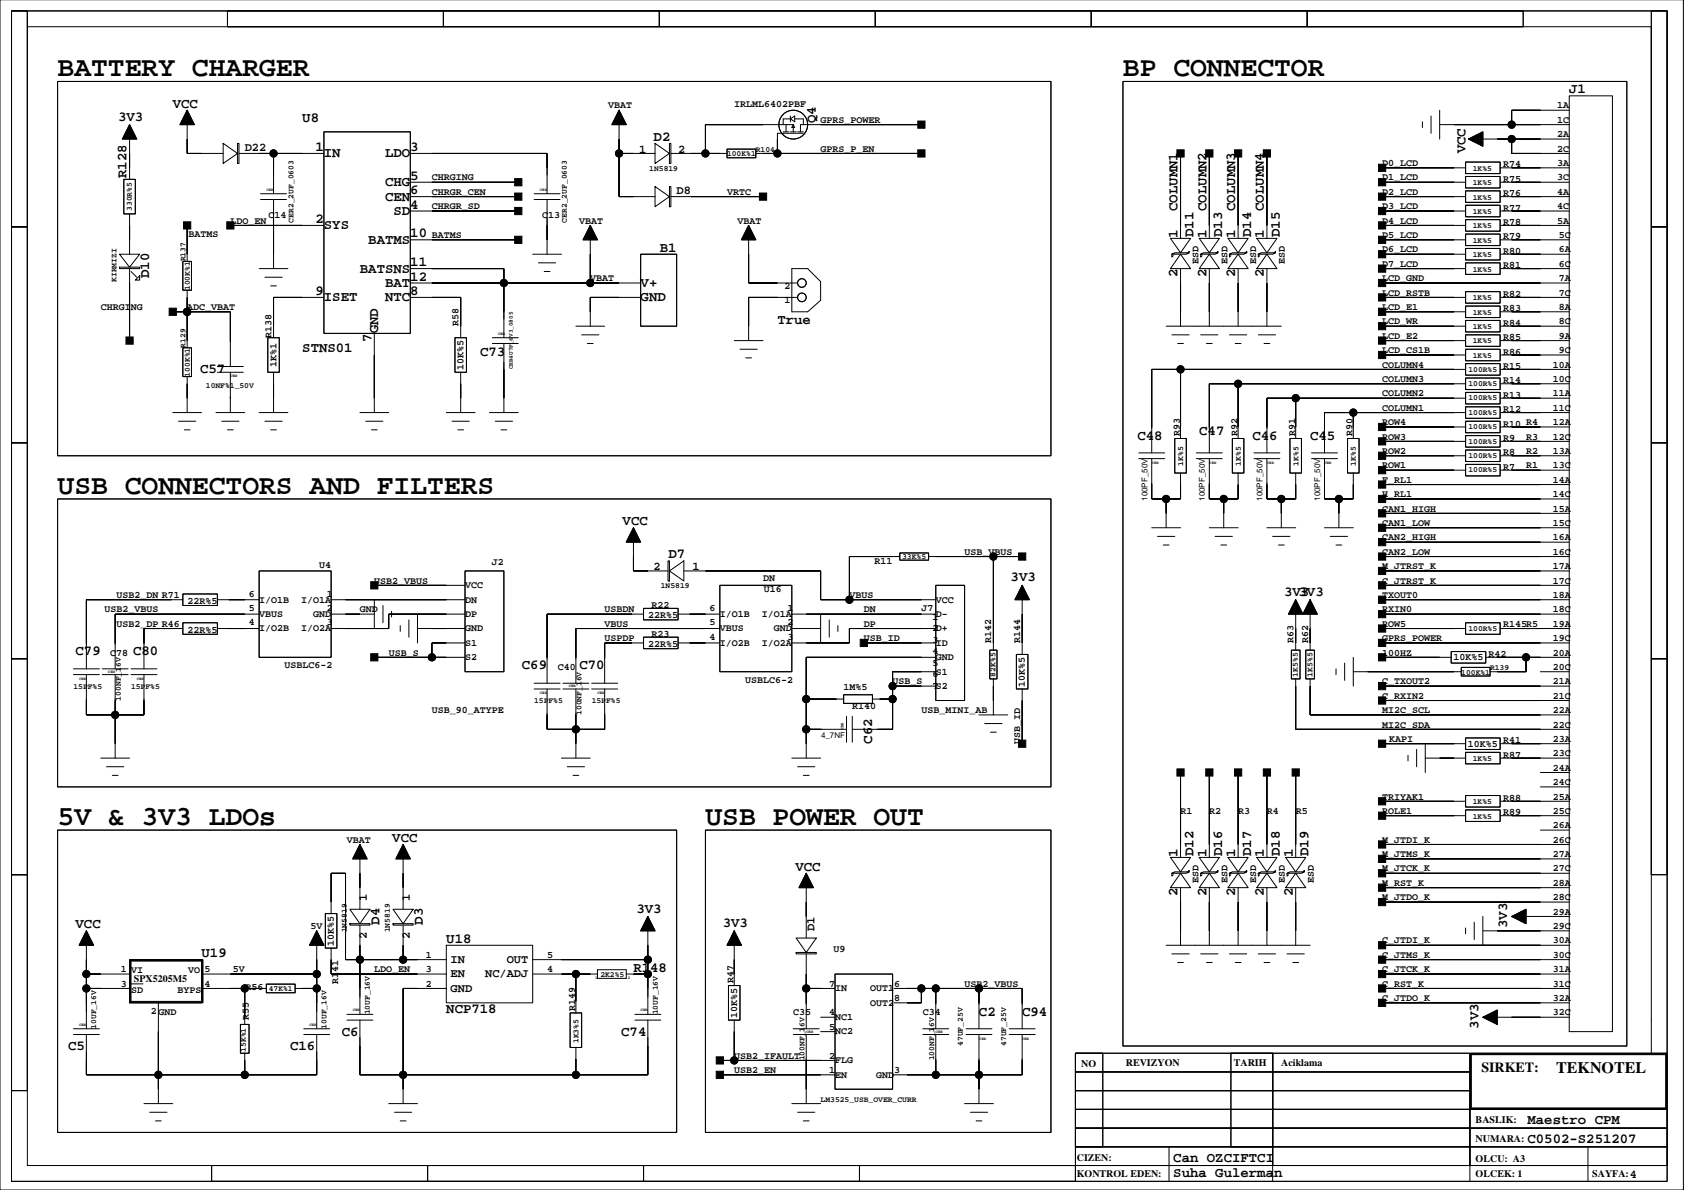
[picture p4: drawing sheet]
<svg xmlns="http://www.w3.org/2000/svg" width="297mm" height="210mm" viewBox="0 0 297 210" stroke-linecap="round" stroke-linejoin="round" font-family="sans-serif">
<defs><g id="words">
<g font-size="4.9">
<text x="10.2" y="13.5">BATTERY CHARGER</text>
<text x="198.1" y="13.5">BP CONNECTOR</text>
<text x="10.2" y="87.1">USB CONNECTORS AND FILTERS</text>
<text x="10.2" y="145.5">5V &amp; 3V3 LDOs</text>
<text x="124.4" y="145.5">USB POWER OUT</text>
</g>
<text font-size="2.8" x="274.5" y="189.3">TEKNOTEL</text>
<g font-size="2.5">
<text x="276.8" y="16.5">J1</text>
<text x="20.8" y="21.3">3V3</text>
<text x="30.5" y="19">VCC</text>
<text x="53.3" y="21.5">U8</text>
<text x="143.9" y="21.7" transform="rotate(-90 143.9 21.7)">Q4</text>
<text x="55.7" y="26.6">1</text>
<text x="57.1" y="27.8">IN</text>
<text x="67.9" y="27.8">LDO</text>
<text x="72.4" y="26.6">3</text>
<text x="115.3" y="24.8">D2</text>
<text x="258.5" y="27.1" transform="rotate(-90 258.5 27.1)">VCC</text>
<text x="22.3" y="31.4" transform="rotate(-90 22.3 31.4)">R128</text>
<text x="67.9" y="35.4">CEN</text>
<text x="67.9" y="32.8">CHG</text>
<text x="72.4" y="34.2">6</text>
<text x="72.4" y="31.7">5</text>
<text x="55.7" y="39.3">2</text>
<text x="57.1" y="40.5">SYS</text>
<text x="69.4" y="37.9">SD</text>
<text x="72.4" y="41.9">10</text>
<text x="72.4" y="36.8">4</text>
<text x="207.7" y="37.2" transform="rotate(-90 207.7 37.2)">COLUMN1</text>
<text x="210.5" y="41.8" transform="rotate(-90 210.5 41.8)">D11</text>
<text x="212.8" y="37.2" transform="rotate(-90 212.8 37.2)">COLUMN2</text>
<text x="215.6" y="41.8" transform="rotate(-90 215.6 41.8)">D13</text>
<text x="217.9" y="37.2" transform="rotate(-90 217.9 37.2)">COLUMN3</text>
<text x="220.7" y="41.8" transform="rotate(-90 220.7 41.8)">D14</text>
<text x="223" y="37.2" transform="rotate(-90 223 37.2)">COLUMN4</text>
<text x="225.7" y="41.8" transform="rotate(-90 225.7 41.8)">D15</text>
<text x="65" y="43">BATMS</text>
<text x="72.4" y="46.9">11</text>
<text x="116.4" y="44.4">B1</text>
<text x="207.7" y="42" transform="rotate(-90 207.7 42)">1</text>
<text x="212.8" y="42" transform="rotate(-90 212.8 42)">1</text>
<text x="217.9" y="42" transform="rotate(-90 217.9 42)">1</text>
<text x="223" y="42" transform="rotate(-90 223 42)">1</text>
<text x="26.3" y="49" transform="rotate(-90 26.3 49)">D10</text>
<text x="55.7" y="52">9</text>
<text x="57.1" y="53.2">ISET</text>
<text x="63.5" y="48.1">BATSNS</text>
<text x="67.9" y="53.2">NTC</text>
<text x="67.9" y="50.6">BAT</text>
<text x="72.4" y="49.5">12</text>
<text x="72.4" y="52">8</text>
<text x="113" y="53.2">GND</text>
<text x="113" y="50.6">V+</text>
<text x="207.7" y="48.9" transform="rotate(-90 207.7 48.9)">2</text>
<text x="212.8" y="48.9" transform="rotate(-90 212.8 48.9)">2</text>
<text x="217.9" y="48.9" transform="rotate(-90 217.9 48.9)">2</text>
<text x="223" y="48.9" transform="rotate(-90 223 48.9)">2</text>
<text x="66.7" y="58.8" transform="rotate(-90 66.7 58.8)">GND</text>
<text x="137.1" y="57.1">True</text>
<text x="35.3" y="65.7">C57</text>
<text x="53.3" y="62.2">STNS01</text>
<text x="65.5" y="60.3" transform="rotate(-90 65.5 60.3)">7</text>
<text x="84.7" y="62.8">C73</text>
<text x="200.6" y="77.7">C48</text>
<text x="211.5" y="76.7">C47</text>
<text x="220.9" y="77.7">C46</text>
<text x="231.1" y="77.7">C45</text>
<text x="109.8" y="92.6">VCC</text>
<text x="117.9" y="98.5">D7</text>
<text x="178.3" y="102.6">3V3</text>
<text x="226.5" y="105.1">3V3</text>
<text x="229.1" y="105.1">3V3</text>
<text x="13.3" y="115.5">C79</text>
<text x="23.5" y="115.5">C80</text>
<text x="92.1" y="118">C69</text>
<text x="102.2" y="118">C70</text>
<text x="153.8" y="131.2" transform="rotate(-90 153.8 131.2)">C62</text>
<text x="69.2" y="148.5">VCC</text>
<text x="140.3" y="153.6">VCC</text>
<text x="207.7" y="151.2" transform="rotate(-90 207.7 151.2)">1</text>
<text x="210.5" y="151" transform="rotate(-90 210.5 151)">D12</text>
<text x="212.8" y="151.2" transform="rotate(-90 212.8 151.2)">1</text>
<text x="215.6" y="151" transform="rotate(-90 215.6 151)">D16</text>
<text x="217.9" y="151.2" transform="rotate(-90 217.9 151.2)">1</text>
<text x="220.7" y="151" transform="rotate(-90 220.7 151)">D17</text>
<text x="223" y="151.2" transform="rotate(-90 223 151.2)">1</text>
<text x="225.7" y="151" transform="rotate(-90 225.7 151)">D18</text>
<text x="228" y="151.2" transform="rotate(-90 228 151.2)">1</text>
<text x="230.8" y="151" transform="rotate(-90 230.8 151)">D19</text>
<text x="112.2" y="161">3V3</text>
<text x="207.7" y="158.1" transform="rotate(-90 207.7 158.1)">2</text>
<text x="212.8" y="158.1" transform="rotate(-90 212.8 158.1)">2</text>
<text x="217.9" y="158.1" transform="rotate(-90 217.9 158.1)">2</text>
<text x="223" y="158.1" transform="rotate(-90 223 158.1)">2</text>
<text x="228" y="158.1" transform="rotate(-90 228 158.1)">2</text>
<text x="13.3" y="163.8">VCC</text>
<text x="67" y="163.1" transform="rotate(-90 67 163.1)">D4</text>
<text x="74.6" y="163.1" transform="rotate(-90 74.6 163.1)">D3</text>
<text x="78.7" y="166.3">U18</text>
<text x="127.5" y="163.5">3V3</text>
<text x="265.9" y="163.7" transform="rotate(-90 265.9 163.7)">3V3</text>
<text x="35.6" y="168.8">U19</text>
<text x="111.7" y="171.4">R148</text>
<text x="78.7" y="178.6">NCP718</text>
<text x="172.7" y="179.2">C2</text>
<text x="180.3" y="179.2">C94</text>
<text x="12" y="185.2">C5</text>
<text x="51.2" y="185.2">C16</text>
<text x="60.3" y="182.7">C6</text>
<text x="109.6" y="182.7">C74</text>
<text x="260.8" y="181.5" transform="rotate(-90 260.8 181.5)">3V3</text>
<text x="261.3" y="189.1">SIRKET:</text>
<text x="269.4" y="198.3">Maestro CPM</text>
<text x="269.4" y="201.6">C0502-S251207</text>
<text x="207" y="204.9">Can OZCIFTCI</text>
<text x="207" y="207.7">Suha Gulerman</text>
</g>
<g font-size="2.1">
<text x="43.2" y="26.7">D22</text>
<text x="112.8" y="26.9">1</text>
<text x="119.6" y="26.9">2</text>
<text x="119.4" y="34.3">D8</text>
<text x="115.3" y="100.6">2</text>
<text x="122.1" y="100.6">1</text>
<text x="64.7" y="158.9" transform="rotate(-90 64.7 158.9)">1</text>
<text x="72.3" y="158.9" transform="rotate(-90 72.3 158.9)">1</text>
<text x="64.7" y="165.7" transform="rotate(-90 64.7 165.7)">2</text>
<text x="72.3" y="165.7" transform="rotate(-90 72.3 165.7)">2</text>
<text x="143.7" y="164.2" transform="rotate(-90 143.7 164.2)">D1</text>
<text x="79.5" y="169.9">IN</text>
<text x="79.5" y="172.4">EN</text>
<text x="85.6" y="172.4">NC/ADJ</text>
<text x="89.4" y="169.9">OUT</text>
<text x="79.5" y="174.9">GND</text>
<text x="287.5" y="207.7">4</text>
</g>
<g font-size="1.8">
<text x="107.2" y="19.1">VBAT</text>
<text x="129.5" y="18.9">IRLML6402PBF</text>
<text x="144.7" y="21.7">GPRS_POWER</text>
<text x="274.7" y="19.1">1A</text>
<text x="274.7" y="21.7">1C</text>
<text x="144.7" y="26.8">GPRS_P_EN</text>
<text x="243.8" y="29.3">D0_LCD</text>
<text x="265.1" y="29.5">R74</text>
<text x="274.7" y="29.3">3A</text>
<text x="274.7" y="26.8">2C</text>
<text x="274.7" y="24.2">2A</text>
<text x="76.2" y="34.4">CHRGR_CEN</text>
<text x="76.2" y="31.8">CHRGING</text>
<text x="128.2" y="34.4">VRTC</text>
<text x="243.8" y="34.4">D2_LCD</text>
<text x="243.8" y="31.8">D1_LCD</text>
<text x="265.1" y="32.1">R75</text>
<text x="265.1" y="34.6">R76</text>
<text x="274.7" y="34.4">4A</text>
<text x="274.7" y="31.8">3C</text>
<text x="33.3" y="41.7">BATMS</text>
<text x="40.6" y="39.4">LDO_EN</text>
<text x="47.4" y="38.5">C14</text>
<text x="76.2" y="36.9">CHRGR_SD</text>
<text x="76.2" y="42">BATMS</text>
<text x="95.6" y="38.5">C13</text>
<text x="102.2" y="39.4">VBAT</text>
<text x="130.1" y="39.4">VBAT</text>
<text x="243.8" y="36.9">D3_LCD</text>
<text x="243.8" y="42">D5_LCD</text>
<text x="243.8" y="39.4">D4_LCD</text>
<text x="265.1" y="37.2">R77</text>
<text x="265.1" y="39.7">R78</text>
<text x="274.7" y="36.9">4C</text>
<text x="274.7" y="39.4">5A</text>
<text x="274.9" y="42">5C</text>
<text x="211.4" y="46.6" transform="rotate(-90 211.4 46.6)">ESD</text>
<text x="216.5" y="46.6" transform="rotate(-90 216.5 46.6)">ESD</text>
<text x="221.6" y="46.6" transform="rotate(-90 221.6 46.6)">ESD</text>
<text x="226.7" y="46.6" transform="rotate(-90 226.7 46.6)">ESD</text>
<text x="243.8" y="44.5">D6_LCD</text>
<text x="243.8" y="47.1">D7_LCD</text>
<text x="265.1" y="47.3">R81</text>
<text x="265.1" y="44.8">R80</text>
<text x="265.1" y="42.2">R79</text>
<text x="274.9" y="47.1">6C</text>
<text x="274.9" y="44.5">6A</text>
<text x="104.1" y="49.6">VBAT</text>
<text x="138.4" y="53.4">1</text>
<text x="138.4" y="50.9">2</text>
<text x="243.8" y="52.1">LCD_RSTB</text>
<text x="243.8" y="49.6">LCD_GND</text>
<text x="265.1" y="52.4">R82</text>
<text x="274.9" y="49.6">7A</text>
<text x="274.9" y="52.1">7C</text>
<text x="17.8" y="54.7">CHRGING</text>
<text x="33" y="54.7">ADC_VBAT</text>
<text x="47.9" y="59.6" transform="rotate(-90 47.9 59.6)">R138</text>
<text x="80.9" y="57.5" transform="rotate(-90 80.9 57.5)">R58</text>
<text x="243.8" y="57.2">LCD_WR</text>
<text x="243.8" y="54.7">LCD_E1</text>
<text x="243.8" y="59.8">LCD_E2</text>
<text x="265.1" y="57.5">R84</text>
<text x="265.1" y="54.9">R83</text>
<text x="274.9" y="59.8">9A</text>
<text x="274.9" y="54.7">8A</text>
<text x="274.9" y="57.2">8C</text>
<text x="48.7" y="64.7" transform="rotate(-90 48.7 64.7)">1K%1</text>
<text x="81.8" y="65.3" transform="rotate(-90 81.8 65.3)">10K%5</text>
<text x="243.8" y="62.3">LCD_CS1B</text>
<text x="243.8" y="64.8">COLUMN4</text>
<text x="265.1" y="65.1">R15</text>
<text x="265.1" y="62.6">R86</text>
<text x="265.1" y="60">R85</text>
<text x="273.9" y="64.8">10A</text>
<text x="274.9" y="62.3">9C</text>
<text x="243.8" y="67.4">COLUMN3</text>
<text x="243.8" y="69.9">COLUMN2</text>
<text x="265.1" y="70.2">R13</text>
<text x="265.1" y="67.6">R14</text>
<text x="273.9" y="67.4">10C</text>
<text x="273.9" y="69.9">11A</text>
<text x="208.1" y="76.8" transform="rotate(-90 208.1 76.8)">R93</text>
<text x="218.3" y="76.8" transform="rotate(-90 218.3 76.8)">R92</text>
<text x="228.4" y="76.8" transform="rotate(-90 228.4 76.8)">R91</text>
<text x="238.6" y="76.8" transform="rotate(-90 238.6 76.8)">R90</text>
<text x="243.8" y="77.5">ROW3</text>
<text x="243.8" y="75">ROW4</text>
<text x="243.8" y="72.5">COLUMN1</text>
<text x="265.1" y="72.7">R12</text>
<text x="265.1" y="77.8">R9</text>
<text x="265.1" y="75.3">R10 R4</text>
<text x="269.2" y="77.5">R3</text>
<text x="273.9" y="75">12A</text>
<text x="273.9" y="72.5">11C</text>
<text x="273.9" y="77.5">12C</text>
<text x="243.8" y="82.6">ROW1</text>
<text x="243.8" y="80.1">ROW2</text>
<text x="265.1" y="80.3">R8</text>
<text x="265.1" y="82.9">R7</text>
<text x="269.2" y="80.1">R2</text>
<text x="269.2" y="82.6">R1</text>
<text x="273.9" y="82.6">13C</text>
<text x="273.9" y="80.1">13A</text>
<text x="243.8" y="85.2">F_RL1</text>
<text x="243.8" y="87.7">H_RL1</text>
<text x="273.9" y="85.2">14A</text>
<text x="273.9" y="87.7">14C</text>
<text x="243.8" y="90.2">CAN1_HIGH</text>
<text x="243.8" y="92.8">CAN1_LOW</text>
<text x="243.8" y="95.3">CAN2_HIGH</text>
<text x="273.9" y="90.2">15A</text>
<text x="273.9" y="92.8">15C</text>
<text x="273.9" y="95.3">16A</text>
<text x="56.3" y="100.1">U4</text>
<text x="86.8" y="99.6">J2</text>
<text x="154.3" y="99.4">R11</text>
<text x="170.1" y="97.9">USB_VBUS</text>
<text x="243.8" y="100.4">M_JTRST_K</text>
<text x="243.8" y="97.9">CAN2_LOW</text>
<text x="273.9" y="100.4">17A</text>
<text x="273.9" y="97.9">16C</text>
<text x="20.5" y="105.5">USB2_DN R71</text>
<text x="33.1" y="106.5">22R%5</text>
<text x="43.9" y="105.2">6</text>
<text x="43.9" y="107.8">5</text>
<text x="45.7" y="106.3">I/O1B</text>
<text x="53.1" y="106.3">I/O1A</text>
<text x="57.6" y="105.2">1</text>
<text x="57.6" y="107.8">2</text>
<text x="63.5" y="107.9">GND</text>
<text x="66" y="102.9">USB2_VBUS</text>
<text x="82" y="106.3">DN</text>
<text x="82" y="103.7">VCC</text>
<text x="114.9" y="107.3">R22</text>
<text x="125.2" y="107.8">6</text>
<text x="134.6" y="102.4">DN</text>
<text x="134.7" y="104.5">U16</text>
<text x="138.9" y="107.8">1</text>
<text x="149.8" y="105.5">VBUS</text>
<text x="162.5" y="107.8">J7</text>
<text x="165.1" y="106.3">VCC</text>
<text x="243.8" y="102.9">C_JTRST_K</text>
<text x="243.8" y="105.5">TXOUT0</text>
<text x="273.9" y="102.9">17C</text>
<text x="273.9" y="105.5">18A</text>
<text x="18.4" y="108">USB2_VBUS</text>
<text x="20.5" y="110.6">USB2_DP R46</text>
<text x="33.1" y="111.6">22R%5</text>
<text x="43.9" y="110.3">4</text>
<text x="45.7" y="111.4">I/O2B</text>
<text x="45.7" y="108.8">VBUS</text>
<text x="53.1" y="111.4">I/O2A</text>
<text x="55.2" y="108.8">GND</text>
<text x="57.6" y="110.3">3</text>
<text x="82" y="113.9">S1</text>
<text x="82" y="108.8">DP</text>
<text x="82" y="111.4">GND</text>
<text x="106.7" y="113.1">USPDP</text>
<text x="106.7" y="110.6">VBUS</text>
<text x="106.7" y="108">USBDN</text>
<text x="114.3" y="109">22R%5</text>
<text x="114.9" y="112.3">R23</text>
<text x="125.2" y="110.3">5</text>
<text x="125.2" y="112.8">4</text>
<text x="127" y="113.9">I/O2B</text>
<text x="127" y="111.4">VBUS</text>
<text x="127" y="108.8">I/O1B</text>
<text x="134.4" y="108.8">I/O1A</text>
<text x="134.4" y="113.9">I/O2A</text>
<text x="136.5" y="111.4">GND</text>
<text x="138.9" y="110.3">2</text>
<text x="138.9" y="112.8">3</text>
<text x="152.4" y="110.6">DP</text>
<text x="152.4" y="108">DN</text>
<text x="152.4" y="113.1">USB_ID</text>
<text x="164.5" y="109.3">1</text>
<text x="164.5" y="111.3">2</text>
<text x="164.5" y="113.3">3</text>
<text x="165.1" y="108.8">D-</text>
<text x="165.1" y="111.4">D+</text>
<text x="165.1" y="113.9">ID</text>
<text x="174.8" y="113.4" transform="rotate(-90 174.8 113.4)">R142</text>
<text x="179.9" y="113.4" transform="rotate(-90 179.9 113.4)">R144</text>
<text x="228.2" y="113.4" transform="rotate(-90 228.2 113.4)">R63</text>
<text x="230.7" y="113.4" transform="rotate(-90 230.7 113.4)">R62</text>
<text x="243.8" y="110.6">ROW5</text>
<text x="243.8" y="108">RXIN0</text>
<text x="243.8" y="113.1">GPRS_POWER</text>
<text x="265.1" y="110.6">R145R5</text>
<text x="273.9" y="110.6">19A</text>
<text x="273.9" y="108">18C</text>
<text x="273.9" y="113.1">19C</text>
<text x="19.4" y="115.6">C78</text>
<text x="50.2" y="117.9">USBLC6-2</text>
<text x="68.6" y="115.6">USB_S</text>
<text x="82" y="116.4">S2</text>
<text x="98.4" y="118.2">C40</text>
<text x="114.3" y="114.1">22R%5</text>
<text x="164.5" y="115.4">4</text>
<text x="164.5" y="117.4">5</text>
<text x="164.5" y="119.4">6</text>
<text x="165.1" y="119">S1</text>
<text x="165.1" y="116.4">GND</text>
<text x="243.8" y="115.6">100HZ</text>
<text x="256.4" y="116.4">10K%5</text>
<text x="262.6" y="115.9">R42</text>
<text x="273.9" y="118.2">20C</text>
<text x="273.9" y="115.6">20A</text>
<text x="76.2" y="125.8">USB_90_ATYPE</text>
<text x="131.5" y="120.5">USBLC6-2</text>
<text x="148.8" y="121.7">1M%5</text>
<text x="150.3" y="125.1">R140</text>
<text x="157.4" y="120.7">USB_S</text>
<text x="162.5" y="125.8">USB_MINI_AB</text>
<text x="164.5" y="121.5">7</text>
<text x="165.1" y="121.5">S2</text>
<text x="180.8" y="121.1" transform="rotate(-90 180.8 121.1)">10K%5</text>
<text x="243.8" y="120.7">C_TXOUT2</text>
<text x="243.8" y="123.2">C_RXIN2</text>
<text x="243.8" y="125.8">MI2C_SCL</text>
<text x="273.9" y="125.8">22A</text>
<text x="273.9" y="120.7">21A</text>
<text x="273.9" y="123.2">21C</text>
<text x="179.9" y="131.2" transform="rotate(-90 179.9 131.2)">USB_ID</text>
<text x="243.8" y="128.3">MI2C_SDA</text>
<text x="245.1" y="130.9">KAPI</text>
<text x="258.9" y="131.7">10K%5</text>
<text x="265.1" y="131.1">R41</text>
<text x="273.9" y="128.3">22C</text>
<text x="273.9" y="130.9">23A</text>
<text x="265.1" y="133.7">R87</text>
<text x="273.9" y="133.4">23C</text>
<text x="273.9" y="135.9">24A</text>
<text x="208.2" y="143.6">R1</text>
<text x="213.3" y="143.6">R2</text>
<text x="218.4" y="143.6">R3</text>
<text x="223.5" y="143.6">R4</text>
<text x="228.5" y="143.6">R5</text>
<text x="243.8" y="141">TRIYAK1</text>
<text x="243.8" y="143.6">ROLE1</text>
<text x="265.1" y="141.3">R88</text>
<text x="265.1" y="143.8">R89</text>
<text x="273.9" y="141">25A</text>
<text x="273.9" y="138.5">24C</text>
<text x="273.9" y="143.6">25C</text>
<text x="61.2" y="148.6">VBAT</text>
<text x="243.8" y="148.6">M_JTDI_K</text>
<text x="273.9" y="148.6">26C</text>
<text x="273.9" y="146.1">26A</text>
<text x="211.4" y="155.8" transform="rotate(-90 211.4 155.8)">ESD</text>
<text x="216.5" y="155.8" transform="rotate(-90 216.5 155.8)">ESD</text>
<text x="221.6" y="155.8" transform="rotate(-90 221.6 155.8)">ESD</text>
<text x="226.7" y="155.8" transform="rotate(-90 226.7 155.8)">ESD</text>
<text x="231.7" y="155.8" transform="rotate(-90 231.7 155.8)">ESD</text>
<text x="243.8" y="151.2">M_JTMS_K</text>
<text x="243.8" y="153.7">M_JTCK_K</text>
<text x="273.9" y="153.7">27C</text>
<text x="273.9" y="151.2">27A</text>
<text x="243.8" y="158.8">M_JTDO_K</text>
<text x="243.8" y="156.3">M_RST_K</text>
<text x="273.9" y="156.3">28A</text>
<text x="273.9" y="158.8">28C</text>
<text x="273.9" y="161.3">29A</text>
<text x="54.8" y="163.9">5V</text>
<text x="58.9" y="166.8" transform="rotate(-90 58.9 166.8)">10K%5</text>
<text x="147" y="167.9">U9</text>
<text x="243.8" y="166.4">C_JTDI_K</text>
<text x="273.9" y="166.4">30A</text>
<text x="273.9" y="163.9">29C</text>
<text x="21.3" y="171.5">1</text>
<text x="23.1" y="171.5">VI</text>
<text x="23.6" y="173.3">SPX5205M5</text>
<text x="33.2" y="171.5">VO</text>
<text x="36.1" y="171.5">5</text>
<text x="41.1" y="171.5">5V</text>
<text x="59.6" y="173.5" transform="rotate(-90 59.6 173.5)">R141</text>
<text x="66" y="171.5">LDO_EN</text>
<text x="75.1" y="171.5">3</text>
<text x="75.1" y="169">1</text>
<text x="96.5" y="169">5</text>
<text x="96.5" y="171.5">4</text>
<text x="129.4" y="173.3" transform="rotate(-90 129.4 173.3)">R47</text>
<text x="243.8" y="169">C_JTMS_K</text>
<text x="243.8" y="171.5">C_JTCK_K</text>
<text x="273.9" y="171.5">31A</text>
<text x="273.9" y="169">30C</text>
<text x="21.3" y="174">3</text>
<text x="23.1" y="175.1">SD</text>
<text x="26.6" y="178.9">2</text>
<text x="27.9" y="179.1">GND</text>
<text x="31.3" y="175.1">BYPS</text>
<text x="36.1" y="174">4</text>
<text x="43.3" y="174.5">R56</text>
<text x="43.9" y="179.9" transform="rotate(-90 43.9 179.9)">R55</text>
<text x="75.1" y="174">2</text>
<text x="101.5" y="178.4" transform="rotate(-90 101.5 178.4)">R149</text>
<text x="130" y="179.5" transform="rotate(-90 130 179.5)">10K%5</text>
<text x="139.9" y="179.1">C35</text>
<text x="146.2" y="179.1">4</text>
<text x="146.2" y="174">7</text>
<text x="147.3" y="179.9">NC1</text>
<text x="147.3" y="174.8">IN</text>
<text x="153.5" y="177.4">OUT2</text>
<text x="153.5" y="174.8">OUT1</text>
<text x="157.7" y="176.6">8</text>
<text x="157.7" y="174">6</text>
<text x="162.8" y="179.1">C34</text>
<text x="170.1" y="174">USB2_VBUS</text>
<text x="243.8" y="174">C_RST_K</text>
<text x="243.8" y="176.6">C_JTDO_K</text>
<text x="273.9" y="176.6">32A</text>
<text x="273.9" y="179.1">32C</text>
<text x="273.9" y="174">31C</text>
<text x="146.2" y="181.7">5</text>
<text x="147.3" y="182.5">NC2</text>
<text x="129.5" y="189.3">USB2_EN</text>
<text x="129.5" y="186.7">USB2_IFAULT</text>
<text x="146.2" y="186.7">2</text>
<text x="146.2" y="189.3">1</text>
<text x="147.3" y="190.1">EN</text>
<text x="147.3" y="187.5">FLG</text>
<text x="154.5" y="190.1">GND</text>
<text x="157.7" y="189.3">3</text>
<text x="190.7" y="188.3">NO</text>
<text x="198.6" y="188">REVIZYON</text>
<text x="217.6" y="188">TARIH</text>
<text x="226" y="188">Aciklama</text>
<text x="260.3" y="201.5">NUMARA:</text>
<text x="260.3" y="198.2">BASLIK:</text>
<text x="189.9" y="204.8">CIZEN:</text>
<text x="189.9" y="207.6">KONTROL EDEN:</text>
<text x="260.3" y="207.6">OLCEK: 1</text>
<text x="260.3" y="205">OLCU: A3</text>
<text x="280.9" y="207.6">SAYFA:</text>
</g>
<g font-size="1.4">
<text x="128.2" y="27.6">100K%1</text>
<text x="133.3" y="26.8">R104</text>
<text x="114.5" y="30.1">1N5819</text>
<text x="259.8" y="30.1">1K%5</text>
<text x="259.8" y="32.7">1K%5</text>
<text x="259.8" y="35.2">1K%5</text>
<text x="23.3" y="37.2" transform="rotate(-90 23.3 37.2)">330R%5</text>
<text x="51.8" y="39.3" transform="rotate(-90 51.8 39.3)">CER2_2UF_0603</text>
<text x="100" y="39.3" transform="rotate(-90 100 39.3)">CER2_2UF_0603</text>
<text x="259.8" y="37.7">1K%5</text>
<text x="259.8" y="40.3">1K%5</text>
<text x="32.7" y="46.1" transform="rotate(-90 32.7 46.1)">R137</text>
<text x="259.8" y="47.9">1K%5</text>
<text x="259.8" y="45.4">1K%5</text>
<text x="259.8" y="42.8">1K%5</text>
<text x="20.5" y="49.8" transform="rotate(-90 20.5 49.8)">KIRMIZI</text>
<text x="33.5" y="51.2" transform="rotate(-90 33.5 51.2)">100K%1</text>
<text x="259.8" y="53">1K%5</text>
<text x="259.8" y="58">1K%5</text>
<text x="259.8" y="55.5">1K%5</text>
<text x="32.7" y="61.3" transform="rotate(-90 32.7 61.3)">R129</text>
<text x="259" y="65.6">100R%5</text>
<text x="259.8" y="63.1">1K%5</text>
<text x="259.8" y="60.6">1K%5</text>
<text x="33.5" y="66.4" transform="rotate(-90 33.5 66.4)">100K%1</text>
<text x="36.3" y="68.5">10NF%1_50V</text>
<text x="259" y="70.6">100R%5</text>
<text x="259" y="68.1">100R%5</text>
<text x="259" y="73.2">100R%5</text>
<text x="259" y="75.7">100R%5</text>
<text x="208.7" y="82.2" transform="rotate(-90 208.7 82.2)">1K%5</text>
<text x="218.9" y="82.2" transform="rotate(-90 218.9 82.2)">1K%5</text>
<text x="229" y="82.2" transform="rotate(-90 229 82.2)">1K%5</text>
<text x="239.2" y="82.2" transform="rotate(-90 239.2 82.2)">1K%5</text>
<text x="259" y="78.2">100R%5</text>
<text x="259" y="80.8">100R%5</text>
<text x="259" y="83.3">100R%5</text>
<text x="202.4" y="88.4" transform="rotate(-90 202.4 88.4)">100PF_50V</text>
<text x="212.5" y="88.4" transform="rotate(-90 212.5 88.4)">100PF_50V</text>
<text x="222.7" y="88.4" transform="rotate(-90 222.7 88.4)">100PF_50V</text>
<text x="232.9" y="88.4" transform="rotate(-90 232.9 88.4)">100PF_50V</text>
<text x="159.1" y="98.6">33K%5</text>
<text x="116.6" y="103.8">1N5819</text>
<text x="259" y="111.3">100R%5</text>
<text x="175.6" y="119.3" transform="rotate(-90 175.6 119.3)">82K%5</text>
<text x="228.9" y="119.3" transform="rotate(-90 228.9 119.3)">1K5%5</text>
<text x="231.5" y="119.3" transform="rotate(-90 231.5 119.3)">1K5%5</text>
<text x="257.8" y="119">100K%1</text>
<text x="262.8" y="118.2">R139</text>
<text x="12.9" y="121.5">15PF%5</text>
<text x="21.3" y="123.6" transform="rotate(-90 21.3 123.6)">100NF_16V</text>
<text x="23.1" y="121.5">15PF%5</text>
<text x="94.2" y="124.1">15PF%5</text>
<text x="104.4" y="124.1">15PF%5</text>
<text x="102.6" y="126.1" transform="rotate(-90 102.6 126.1)">100NF_16V</text>
<text x="144.8" y="130.2">4_7NF</text>
<text x="259.8" y="134.2">1K%5</text>
<text x="259.8" y="141.8">1K%5</text>
<text x="259.8" y="144.4">1K%5</text>
<text x="61.2" y="164.4" transform="rotate(-90 61.2 164.4)">1N5819</text>
<text x="68.8" y="164.4" transform="rotate(-90 68.8 164.4)">1N5819</text>
<text x="105.9" y="172.3">2K2%5</text>
<text x="47.4" y="174.7">47K%1</text>
<text x="65.2" y="178.9" transform="rotate(-90 65.2 178.9)">10UF_16V</text>
<text x="116" y="178.9" transform="rotate(-90 116 178.9)">10UF_16V</text>
<text x="17" y="181.5" transform="rotate(-90 17 181.5)">10UF_16V</text>
<text x="43.4" y="185.5" transform="rotate(-90 43.4 185.5)">15K%1</text>
<text x="57.6" y="181.5" transform="rotate(-90 57.6 181.5)">10UF_16V</text>
<text x="102" y="184" transform="rotate(-90 102 184)">1K3%5</text>
<text x="169.8" y="184.5" transform="rotate(-90 169.8 184.5)">47UF_25V</text>
<text x="177.5" y="184.5" transform="rotate(-90 177.5 184.5)">47UF_25V</text>
<text x="141.9" y="187" transform="rotate(-90 141.9 187)">100NF_16V</text>
<text x="164.8" y="187" transform="rotate(-90 164.8 187)">100NF_16V</text>
<text x="144.7" y="194.4">LM3525_USB_OVER_CURR</text>
</g>
<text font-size="1.1" x="90.4" y="65.2" transform="rotate(-90 90.4 65.2)">CER4U7F_6V3_0805</text>
<g font-size=".7">
<text x="47" y="33.7">CER</text>
<text x="95.2" y="33.7">CER</text>
<text x="87.9" y="59">CER</text>
<text x="40.6" y="66.6">CER</text>
<text x="203.2" y="81.8">CER</text>
<text x="213.3" y="81.8">CER</text>
<text x="223.5" y="81.8">CER</text>
<text x="233.6" y="81.8">CER</text>
<text x="14" y="119.9">CER</text>
<text x="19" y="118.7">CER</text>
<text x="24.1" y="119.9">CER</text>
<text x="95.2" y="122.4">CER</text>
<text x="100.3" y="121.2">CER</text>
<text x="105.4" y="122.4">CER</text>
<text x="148.8" y="128.6" transform="rotate(-90 148.8 128.6)">CER</text>
<text x="105" y="172.7">1</text>
<text x="110.7" y="172.7">2</text>
<text x="62.2" y="178.4">CER</text>
<text x="113" y="178.4">CER</text>
<text x="14" y="180.9">CER</text>
<text x="54.6" y="180.9">CER</text>
<text x="142.2" y="182.2">CER</text>
<text x="165.1" y="182.2">CER</text>
<text x="172.7" y="183.4">CER</text>
<text x="180.3" y="183.4">CER</text>
</g>
</g></defs>
<g fill="none" stroke="#000" stroke-width=".18">
<path d="M0 0h296.9v209.9h-296.9zM2 1.9h2.8v38.1h-2.8zM2 1.9h292.1v206.5h-292.1zM4.8 1.9v203.7h184.9v2.8M4.8 4.7h286.5v181.1M10.2 14.4h175.2v66h-175.2zM33 19.4l1.3 2.6h-2.6zM40.1 1.9h38.1v2.8h-38.1zM78.2 1.9h38.1v2.8h-38.1zM109.2 19.4l1.3 2.6h-2.6zM109.2 19.4v15.3h6.3M116.3 1.9h38.1v2.8h-38.1z"/>
<path d="M154.4 1.9h38.1v2.8h-38.1zM192.5 1.9h38.1v2.8h-38.1zM198.1 14.4h88.9v170.1h-88.9zM230.6 1.9h38.1v2.8h-38.1zM253.9 19.4v5.1M276.8 16.9h7.6v165.1h-7.6zM276.8 19.4h-10.2v2.6M291.3 1.9h2.8v38.1h-2.8zM21.8 31.6h2.1v6.1h-2.1zM22.9 22l1.2 2.5h-2.5zM22.9 24.5v7.1M22.9 37.7v7.1"/>
<path d="M33 22v5.1h6.4M33 39.8v6.3M39.4 25.3l2.5 1.8-2.5 1.7zM40.6 39.8h16.5M41.9 25.3h.3v3.5h-.3zM42.2 27.1h14.9M46 35.2h4.5M46 34.2h4.5M48.2 27.1v7.1M48.2 35.2v12.2M57.1 23.3h15.3v35.5h-15.3zM72.4 27.1h24.1v7.1"/>
<path d="M72.4 37.2h19M72.4 34.7h19M72.4 32.1h19M94.2 35.2h4.6M94.2 34.2h4.6M96.5 35.2v9.6M104.1 39.8l1.3 2.5h-2.6zM104.1 39.8v10.1M109.2 24.5h.1M109.2 27.1h6.3M115.5 25.3l2.6 1.8-2.6 1.7zM115.5 32.9l2.6 1.8-2.6 1.8z"/>
<path d="M118.1 25.3h.2v3.5h-.2zM118.1 32.9h.2v3.6h-.2zM118.3 34.7h16.3M118.3 27.1h9.9M128.2 26.3h5.1v1.5h-5.1zM132.1 39.8l1.2 2.5h-2.5zM132.1 39.8v10.1h8.6M133.3 27.1h29.2M138.1 23.3h1.1M138.7 22v1.3M139.4 21h-1.3v1M139.4 21l.8-.5v1z"/>
<path d="M139.4 20.5v1M139.4 23.3h1M139.9 22l.3 .5h-.5zM139.9 22v1.3M139.9 22h-15.5v5.1M140.2 21h1.5v1M140.7 23.3h1M141.7 23.5h-4.6v3.6M162.5 22h-21.3v1.3M208.2 27.1v14.9M213.3 27.1v14.9M218.4 27.1v14.9"/>
<path d="M223.5 27.1v14.9M243.8 37.2h14.7M243.8 34.7h14.7M243.8 32.1h14.7M243.8 39.8h14.7M243.8 29.6h14.7M250.9 21.5v1M252.4 20.5v3M253.9 22h22.9M256.5 22h.1M258.5 28.6h6.1v2h-6.1zM258.5 31.1h6.1v2.1h-6.1z"/>
<path d="M258.5 36.2h6.1v2h-6.1zM258.5 38.7h6.1v2.1h-6.1zM258.5 33.7h6.1v2h-6.1zM259 24.5l2.6-1.2v2.5zM261.6 24.5h15.2M264.6 37.2h12.2M264.6 34.7h12.2M264.6 32.1h12.2M264.6 39.8h12.2M264.6 29.6h12.2M266.6 24.5v2.6h10.2M2 40h2.8v38.1h-2.8z"/>
<path d="M21.1 47.1h3.5v.3h-3.5zM21.1 44.8h3.5l-1.7 2.3zM22.9 42.3h.1M22.9 49.9h.1M22.9 47.4v12.7M23.1 47.9l1 1M24.6 48.6v.8h-.7zM30.5 55h10.1v9.6M32.3 46.1h1.5v5.1h-1.5zM33 55h.1M33 51.2v10.1M45.7 47.4h5.1"/>
<path d="M46.7 48.9h3.1M47.2 59.6h2.1v6.1h-2.1zM47.7 50.4h1.1M48.2 44.8h.1M57.1 52.5h-8.9v7.1M66 58.8v14M72.4 47.4h16.5v12.2M72.4 52.5h8.9v7.1M72.4 49.9h40.6M72.4 42.3h19M80.2 59.6h2.1v6.1h-2.1zM86.8 59.6h4.6"/>
<path d="M94 44.8h5M95 46.4h3M96 47.9h1M96.5 42.3h.1M101.6 57.5h5.1M102.6 59.1h3M104.1 55h.1M104.1 44.8h.1M113 44.8h6.4v12.7h-6.4zM113 52.5h-8.9v5M132.1 57.5h.1M132.1 44.8h.1"/>
<path d="M139.7 47.4h2.8l2.2 2.3v3.3l-2.2 2h-2.8zM140.7 52.5h-8.6v7.6M205.7 57.5h20.3M206.5 42h3.5l-1.8 2.6zM206.7 44.8l.5-.2h2.6l-.6 .2zM206.7 44.8v.5l.3-.2M206.7 59.1h3.1M208.2 55h.1M208.2 44.8l1.8 2.6h-3.5zM208.2 47.4v10.1M209.5 44.6l.3-.3v.3M211.5 42h3.6l-1.8 2.6z"/>
<path d="M211.8 44.8l.5-.2h2.5l-.5 .2zM211.8 44.8v.5l.2-.2M211.8 59.1h3M213.3 55h.1M213.3 44.8l1.8 2.6h-3.6zM213.3 47.4v10.1M214.6 44.6l.2-.3v.3M216.6 42h3.6l-1.8 2.6zM216.9 44.8l.5-.2h2.5l-.5 .2zM216.9 44.8v.5l.2-.2M216.9 59.1h3M218.4 55h.1"/>
<path d="M218.4 44.8l1.8 2.6h-3.6zM218.4 47.4v10.1M219.7 44.6l.2-.3v.3M221.7 42h3.5l-1.7 2.6zM221.9 44.8l.6-.2h2.5l-.5 .2zM221.9 44.8v.5l.3-.2M221.9 59.1h3.1M223.5 55h.1M223.5 44.8l1.7 2.6h-3.5zM223.5 47.4v10.1M224.7 44.6l.3-.3v.3M243.8 47.4h14.7"/>
<path d="M243.8 44.8h14.7M243.8 52.5h14.7M243.8 49.9h33M243.8 42.3h14.7M243.8 55h14.7M243.8 57.5h14.7M258.5 46.4h6.1v2h-6.1zM258.5 51.4h6.1v2.1h-6.1zM258.5 59.1h6.1v2h-6.1zM258.5 43.8h6.1v2.1h-6.1zM258.5 56.5h6.1v2.1h-6.1zM258.5 41.3h6.1v2h-6.1z"/>
<path d="M258.5 54h6.1v2h-6.1zM264.6 47.4h12.2M264.6 44.8h12.2M264.6 52.5h12.2M264.6 42.3h12.2M264.6 55h12.2M264.6 57.5h12.2M291.3 40h2.8v38.1h-2.8zM2 78.1h2.8v38.1h-2.8zM30.5 72.8h5.1M31.5 74.3h3M32.3 61.3h1.5v5.1h-1.5z"/>
<path d="M32.5 75.8h1M33 70.2h.1M33 66.4v6.4M38.1 72.8h5.1M38.3 64.6h4.6M38.3 65.7h4.6M39.1 74.3h3.1M40.1 75.8h1M40.6 70.2h.1M40.6 65.7v7.1M45.7 72.8h5.1M46.7 74.3h3.1"/>
<path d="M47.7 75.8h1.1M48.2 70.2h.1M48.2 65.7v7.1M63.5 72.8h5.1M64.5 74.3h3M65.5 75.8h1M66 70.2h.1M78.7 72.8h5.1M79.7 74.3h3.1M80.8 75.8h1M81.3 70.2h.1M81.3 65.7v7.1"/>
<path d="M86.3 72.8h5.1M86.8 60.6h4.6M87.4 74.3h3M88.4 75.8h1M88.9 70.2h.1M88.9 60.6v12.2M103.6 60.6h1M129.5 60.1h5.1M130.5 61.6h3.1M131.5 63.1h1.1M200.9 79.9h4.5M207.2 77.3h2v6.1h-2z"/>
<path d="M207.7 60.6h1M208.2 65.2v12.1M211 79.9h4.6M212.8 60.6h1M217.4 77.3h2v6.1h-2zM217.9 60.6h1M218.4 67.7v9.6M221.2 79.9h4.6M223 60.6h1M227.5 77.3h2.1v6.1h-2.1zM228.5 70.2v7.1M231.3 79.9h4.6"/>
<path d="M237.7 77.3h2v6.1h-2zM238.7 72.8v4.5M243.8 60.1h14.7M243.8 62.6h14.7M243.8 75.3h14.7M243.8 77.9h14.7M258.5 71.8h6.1v2h-6.1zM258.5 64.1h6.1v2.1h-6.1zM258.5 76.8h6.1v2.1h-6.1zM258.5 69.2h6.1v2.1h-6.1zM258.5 79.4h6.1v2h-6.1zM258.5 74.3h6.1v2h-6.1z"/>
<path d="M258.5 66.7h6.1v2h-6.1zM258.5 61.6h6.1v2h-6.1zM258.5 72.8h-24.9v7.1M258.5 70.2h-35v9.7M258.5 67.7h-45.2v12.2M258.5 65.2h-55.3v14.7M264.6 72.8h12.2M264.6 60.1h12.2M264.6 62.6h12.2M264.6 65.2h12.2M264.6 67.7h12.2M264.6 70.2h12.2"/>
<path d="M264.6 75.3h12.2M264.6 77.9h12.2M291.3 78.1h2.8v38.1h-2.8zM10.2 88h175.2v50.8h-175.2zM111.7 93.1l1.3 2.5h-2.5zM111.7 95.6v5.1h6.1M117.8 98.9h.3v3.6h-.3zM158.7 97.5h5.1v1.3h-5.1zM158.7 98.2h-8.9v7.6M163.8 98.2h16.5M175.2 98.2v16.5M200.9 80.9h4.5"/>
<path d="M203.2 80.9v7.1h5v-4.6M203.2 93.1h5M204.2 94.6h3M205.2 96.1h1M205.7 90.5h.1M205.7 88v5.1M211 80.9h4.6M213.3 80.9v7.1h5.1v-4.6M213.3 93.1h5.1M214.3 94.6h3.1M215.3 96.1h1.1M215.9 90.5h.1"/>
<path d="M215.9 88v5.1M221.2 80.9h4.6M223.5 80.9v7.1h5v-4.6M223.5 93.1h5M224.5 94.6h3M225.5 96.1h1M226 90.5h.1M226 88v5.1M231.3 80.9h4.6M233.6 80.9v7.1h5.1v-4.6M233.6 93.1h5.1M234.6 94.6h3.1"/>
<path d="M235.7 96.1h1M236.2 90.5h.1M236.2 88v5.1M243.8 80.4h14.7M243.8 82.9h14.7M243.8 85.5h33M243.8 88h33M243.8 90.5h33M243.8 93.1h33M243.8 95.6h33M243.8 98.2h33M258.5 81.9h6.1v2h-6.1z"/>
<path d="M264.6 80.4h12.2M264.6 82.9h12.2M2 116.2h2.8v38.1h-2.8zM13 118h4.5M13 119h4.5M15.2 119v7.1h10.2v-7.1M18 118h4.6M18 119h4.6M20.3 119v14.7M23.1 118h4.6M23.1 119h4.6M32.3 109.8h6v2.1h-6z"/>
<path d="M32.3 104.8h6v2h-6zM32.3 105.8h-17.1v12.2M32.3 110.9h-6.9v7.1M38.3 105.8h7.4M38.3 110.9h7.4M45.7 100.7h12.7v15.2h-12.7zM45.7 108.3h-25.4v9.7M58.4 105.8h23.6M58.4 108.3h7.6M63.5 108.3h.1M66 105.8v5.1M66 103.2h16"/>
<path d="M66 115.9h16M67.5 106.8v3M69.1 107.8v1M70.6 110.4v1M72.1 109.3v3.1M73.6 110.9h8.4M73.6 108.3v5.1M76.2 110.9h.1M82 100.7h6.9v17.8h-6.9zM82 108.3h-13.4v2.6h-10.2M82 113.4h-5.8v2.5M113.5 112.4h6.1v2h-6.1z"/>
<path d="M113.5 107.3h6.1v2h-6.1zM113.5 108.3h-17v12.2M113.5 113.4h-6.8v7.1M118.1 100.7l2.5-1.8v3.6zM119.6 108.3h7.4M119.6 113.4h7.4M120.6 100.7h24.1v5.1h20.4M127 103.2h12.7v15.3h-12.7zM127 110.9h-25.4v9.6M139.7 108.3h25.4M139.7 110.9h5M142.2 110.9h.1"/>
<path d="M144.7 108.3v5.1M146.3 109.3v3.1M147.8 110.4v1M152.4 113.4h12.7M165.1 103.2h5v20.4h-5zM165.1 115.9h-22.9v17.8M165.1 110.9h-15.3v2.5h-10.1M165.1 118.5h-7.7v10.1h-7.1M174.6 114.7h1.3v5.1h-1.3zM175.2 119.8v6.3M179.3 115.4h2v6.1h-2zM180.3 103.2l1.3 2.6h-2.6z"/>
<path d="M180.3 105.8v9.6M227.8 114.7h1.5v5.1h-1.5zM228.5 105.8l1.3 2.5h-2.5zM228.5 119.8v8.8h48.3M228.5 108.3v6.4M230.3 114.7h1.5v5.1h-1.5zM231.1 105.8l1.3 2.5h-2.6zM231.1 119.8v6.3h45.7M231.1 108.3v6.4M235.7 118v1M237.2 117v3M238.7 118.5h19.1"/>
<path d="M238.7 115.9v5.1M241.2 118.5h.1M243.8 100.7h33M243.8 103.2h33M243.8 105.8h33M243.8 108.3h33M243.8 110.9h14.7M243.8 113.4h33M243.8 115.9h12.2M256 114.9h6.1v2.1h-6.1zM257.8 117.7h5v1.5h-5zM258.5 109.8h6.1v2.1h-6.1z"/>
<path d="M262.1 115.9h14.7M264.6 110.9h12.2M269.2 115.9v2.6h-6.4M271.7 118.5h5.1M291.3 116.2h2.8v38.1h-2.8zM17.8 133.7h5.1M18.8 135.2h3M19.8 136.8h1M20.3 131.2h.1M94.2 120.5h4.6M94.2 121.5h4.6M96.5 121.5v7.1h10.2v-7.1"/>
<path d="M99 133.7h5.1M99.3 120.5h4.6M99.3 121.5h4.6M100.1 135.2h3M101.1 136.8h1M101.6 131.2h.1M101.6 121.5v12.2M104.4 120.5h4.5M104.4 121.5h4.5M139.7 133.7h5M140.7 135.2h3M141.7 136.8h1"/>
<path d="M142.2 131.2h.1M142.2 128.6h7.1M142.2 123.3h6.6M148.8 122.5h5.1v1.6h-5.1zM149.3 126.4v4.5M150.3 126.4v4.5M153.9 123.3h3.5M157.4 121h7.7M172.7 126.1h5.1M173.7 127.6h3M174.7 129.1h1M175.2 123.6h.1"/>
<path d="M180.3 121.5v9.7M208.2 136.3v14.9M213.3 136.3v14.9M218.4 136.3v14.9M223.5 136.3v14.9M228.5 136.3v14.9M243.8 121h33M243.8 123.6h33M243.8 131.2h14.7M248.4 133.2v1M249.9 132.2v3M251.4 131.2v5.1"/>
<path d="M251.4 133.7h7.1M253.9 133.7h.1M258.5 130.2h6.1v2h-6.1zM258.5 132.7h6.1v2h-6.1zM264.6 133.7h12.2M264.6 131.2h12.2M271.7 136.3h5.1M271.7 138.8h5.1M2 154.3h2.8v38.1h-2.8zM10.2 146.4h109.2v53.3h-109.2zM63.5 154h.1M63.5 149l1.3 2.5h-2.6z"/>
<path d="M63.5 149v11.4M71.1 149l1.3 2.5h-2.6zM71.1 151.5v8.9M124.4 146.4h61v53.3h-61zM142.2 154l1.3 2.6h-2.6zM142.2 156.6v8.9M206.5 151.2h3.5l-1.8 2.6zM206.7 154l.5-.2h2.6l-.6 .2zM206.7 154v.5l.3-.2M208.2 154l1.8 2.6h-3.5zM208.2 156.6v10.1M209.5 153.8l.3-.3v.3"/>
<path d="M211.5 151.2h3.6l-1.8 2.6zM211.8 154l.5-.2h2.5l-.5 .2zM211.8 154v.5l.2-.2M213.3 154l1.8 2.6h-3.6zM213.3 156.6v10.1M214.6 153.8l.2-.3v.3M216.6 151.2h3.6l-1.8 2.6zM216.9 154l.5-.2h2.5l-.5 .2zM216.9 154v.5l.2-.2M218.4 154l1.8 2.6h-3.6zM218.4 156.6v10.1M219.7 153.8l.2-.3v.3"/>
<path d="M221.7 151.2h3.5l-1.7 2.6zM221.9 154l.6-.2h2.5l-.5 .2zM221.9 154v.5l.3-.2M223.5 154l1.7 2.6h-3.5zM223.5 156.6v10.1M224.7 153.8l.3-.3v.3M226.8 151.2h3.5l-1.8 2.6zM227 154l.5-.2h2.6l-.5 .2zM227 154v.5l.3-.2M228.5 154l1.8 2.6h-3.5zM228.5 156.6v10.1M229.8 153.8l.3-.3v.3"/>
<path d="M243.8 141.3h14.7M243.8 143.9h14.7M243.8 149h33M243.8 151.5h33M243.8 154h33M243.8 156.6h33M243.8 159.1h33M258.5 140.3h6.1v2.1h-6.1zM258.5 142.9h6.1v2h-6.1zM264.6 141.3h12.2M264.6 143.9h12.2M271.7 146.4h5.1"/>
<path d="M15.2 164.2l1.3 2.5h-2.5zM15.2 171.8h7.7M15.2 174.4h7.7M15.2 166.7v14.8M22.9 169.3h12.7v7.6h-12.7zM23.1 173.5h2.1M27.9 176.9v17.8M35.6 171.8h20.3M35.6 174.4h11.4M43.2 174.4v6.3M47 173.6h5.1v1.5h-5.1zM52.1 174.4h3.8"/>
<path d="M55.9 169.3h.1M55.9 164.2l1.2 2.5h-2.5zM55.9 164.2v17.3M57.4 161.1h2v6.1h-2zM58.4 167.2v4.6h20.3M58.4 161.1v-7.1h2.5v15.3h17.8M61.2 178.9h4.6M61.2 179.9h4.6M61.7 162.9h3.6v.3h-3.6zM61.7 160.4h3.6l-1.8 2.5zM63.5 179.9v9.7h50.8v-9.7M63.5 163.2v15.7"/>
<path d="M69.3 162.9h3.6v.3h-3.6zM69.3 160.4h3.6l-1.8 2.5zM71.1 163.2v6.1M78.7 166.7h15.3v10.2h-15.3zM78.7 174.4h-7.6v20.3M94 171.8h11.4M94 169.3h20.3M100.6 178.7h2v6.1h-2zM101.6 171.8v6.9M105.4 171h5.1v1.6h-5.1zM110.5 171.8h3.8M112 178.9h4.6"/>
<path d="M112 179.9h4.6M114.3 161.7l1.2 2.5h-2.5zM114.3 164.2v14.7M128.5 173.8h2v6.1h-2zM129.5 164.2l1.3 2.5h-2.6zM129.5 166.7v7.1M129.5 179.9v7.1M140.4 165.5h3.6l-1.8 2.5zM140.4 168h3.6v.3h-3.6zM142.2 174.4h5.1M142.2 168.3v13.2M144.7 179.4h2.6"/>
<path d="M147.3 171.8h10.1v20.3h-10.1zM157.7 174.4h22.6v7.1M162.5 174.4v2.5h-4.8M165.1 174.4v7.1M172.7 174.4v7.1M205.7 166.7h25.4M206.7 168.3h3.1M207.7 169.8h1M208.2 164.2h.1M211.8 168.3h3M212.8 169.8h1M213.3 164.2h.1"/>
<path d="M216.9 168.3h3M217.9 169.8h1M218.4 164.2h.1M221.9 168.3h3.1M223 169.8h1M223.5 164.2h.1M227 168.3h3.1M228 169.8h1.1M228.5 164.2h.1M243.8 171.8h33M243.8 174.4h33M243.8 169.3h33"/>
<path d="M243.8 176.9h33M243.8 166.7h33M258.5 163.7v1M260 162.7v3M261.6 179.4l2.5-1.2v2.5zM261.6 161.7v5M261.6 164.2h15.2M264.1 164.2h.1M264.1 179.4h12.7M266.6 161.7l2.6-1.3v2.5zM269.2 161.7h7.6M271.7 161.7h.1"/>
<path d="M13 181.5h4.5M13 182.5h4.5M15.2 182.5v7.1h40.7v-7.1M25.4 194.7h5.1M26.4 196.2h3.1M27.4 197.7h1M27.9 192.1h.1M42.4 180.7h1.5v5.1h-1.5zM43.2 185.8v3.8M53.6 181.5h4.6M53.6 182.5h4.6M68.6 194.7h5"/>
<path d="M69.6 196.2h3M70.6 197.7h1M71.1 192.1h.1M101.6 184.8v4.8M127 189.6h20.3M127 187h20.3M139.7 194.7h5M139.9 181.5h4.6M139.9 182.5h4.6M140.7 196.2h3M141.7 197.7h1M142.2 192.1h.1"/>
<path d="M142.2 182.5v12.2M144.7 182h2.6M162.8 181.5h4.5M162.8 182.5h4.5M165.1 182.5v7.1M170.1 194.7h5.1M170.4 181.5h4.6M170.4 182.5h4.6M171.2 196.2h3M172.2 197.7h1M172.7 192.1h.1M172.7 182.5v12.2"/>
<path d="M178 181.5h4.6M178 182.5h4.6M180.3 182.5v7.1h-22.6M189.7 192.4h34.8v3.3h-34.8zM189.7 185.8h4.8v16.5h-4.8zM189.7 185.8h34.8v3.3h-34.8zM189.7 195.7h34.8v3.3h-34.8zM189.7 199h34.8v3.3h-34.8zM189.7 189.1h34.8v3.3h-34.8zM217.1 185.8h7.4v16.5h-7.4zM224.5 192.4h34.8v3.3h-34.8zM224.5 199h34.8v3.3h-34.8z"/>
<path d="M224.5 195.7h34.8v3.3h-34.8zM224.5 185.8h34.8v3.3h-34.8zM224.5 189.1h34.8v3.3h-34.8zM259.3 199h34.8v3.3h-34.8zM259.3 195.7h34.8v3.3h-34.8zM259.5 185.8h34.6M37.3 205.6h38.1v2.8h-38.1zM75.4 205.6h38.1v2.8h-38.1zM113.5 205.6h38.1v2.8h-38.1zM151.6 205.6h38.1v2.8h-38.1zM189.7 202.3h34.8v3.3h-34.8zM206.2 202.3v6.1"/>
<path d="M224.5 202.3h34.8v3.3h-34.8zM224.5 205.6v2.8M259.3 202.3h34.8v3.3h-34.8zM259.3 205.6v2.8M280.1 202.3v6.1"/>
<circle cx="48.2" cy="27.1" r=".63"/>
<circle cx="109.2" cy="27.1" r=".63"/>
<circle cx="124.4" cy="27.1" r=".63"/>
<circle cx="137.1" cy="27.1" r=".63"/>
<circle cx="139.9" cy="22" r="2.54"/>
<circle cx="266.6" cy="24.5" r=".63"/>
<circle cx="266.6" cy="22" r=".63"/>
<circle cx="33" cy="55" r=".63"/>
<circle cx="88.9" cy="49.9" r=".63"/>
<circle cx="104.1" cy="49.9" r=".63"/>
<circle cx="141.4" cy="52.5" r=".76"/>
<circle cx="141.4" cy="49.9" r=".76"/>
<circle cx="208.2" cy="65.2" r=".63"/>
<circle cx="218.4" cy="67.7" r=".63"/>
<circle cx="228.5" cy="70.2" r=".63"/>
<circle cx="238.7" cy="72.8" r=".63"/>
<circle cx="175.2" cy="98.2" r=".63"/>
<circle cx="205.7" cy="88" r=".63"/>
<circle cx="215.9" cy="88" r=".63"/>
<circle cx="226" cy="88" r=".63"/>
<circle cx="236.2" cy="88" r=".63"/>
<circle cx="76.2" cy="115.9" r=".63"/>
<circle cx="149.8" cy="105.8" r=".63"/>
<circle cx="269.2" cy="115.9" r=".63"/>
<circle cx="20.3" cy="126.1" r=".63"/>
<circle cx="101.6" cy="128.6" r=".63"/>
<circle cx="142.2" cy="123.3" r=".63"/>
<circle cx="142.2" cy="128.6" r=".63"/>
<circle cx="157.4" cy="123.3" r=".63"/>
<circle cx="157.4" cy="121" r=".63"/>
<circle cx="15.2" cy="174.4" r=".63"/>
<circle cx="15.2" cy="171.8" r=".63"/>
<circle cx="43.2" cy="174.4" r=".63"/>
<circle cx="55.9" cy="174.4" r=".63"/>
<circle cx="55.9" cy="171.8" r=".63"/>
<circle cx="63.5" cy="169.3" r=".63"/>
<circle cx="71.1" cy="169.3" r=".63"/>
<circle cx="101.6" cy="171.8" r=".63"/>
<circle cx="114.3" cy="171.8" r=".63"/>
<circle cx="114.3" cy="169.3" r=".63"/>
<circle cx="142.2" cy="174.4" r=".63"/>
<circle cx="162.5" cy="174.4" r=".63"/>
<circle cx="165.1" cy="174.4" r=".63"/>
<circle cx="172.7" cy="174.4" r=".63"/>
<circle cx="27.9" cy="189.6" r=".63"/>
<circle cx="43.2" cy="189.6" r=".63"/>
<circle cx="71.1" cy="189.6" r=".63"/>
<circle cx="101.6" cy="189.6" r=".63"/>
<circle cx="129.5" cy="187" r=".63"/>
<circle cx="165.1" cy="189.6" r=".63"/>
<circle cx="172.7" cy="189.6" r=".63"/>
</g>
<g fill="#000" stroke="#000" stroke-width=".18">
<path d="M33 19.4l1.3 2.6h-2.6z" fill-rule="evenodd"/>
<path d="M109.2 19.4l1.3 2.6h-2.6z" fill-rule="evenodd"/>
<path d="M266.6 19.4v2.6z" fill-rule="evenodd"/>
<path d="M266.6 19.4h5.1z" fill-rule="evenodd"/>
<path d="M22.9 39.8v2.5z" fill-rule="evenodd"/>
<path d="M22.9 27.1v2.5z" fill-rule="evenodd"/>
<path d="M22.9 22l1.2 2.5h-2.5z" fill-rule="evenodd"/>
<path d="M33 39.8v5z" fill-rule="evenodd"/>
<path d="M33 24.5v2.6z" fill-rule="evenodd"/>
<path d="M33 27.1h2.6z" fill-rule="evenodd"/>
<path d="M48.2 39.8v5z" fill-rule="evenodd"/>
<path d="M45.7 27.1h2.5z" fill-rule="evenodd"/>
<path d="M48.2 27.1v2.5z" fill-rule="evenodd"/>
<path d="M48.2 27.1h5.1z" fill-rule="evenodd"/>
<path d="M40.6 39.8h12.7z" fill-rule="evenodd"/>
<path d="M90.8 36.6h1.3v1.3h-1.3z" fill-rule="evenodd"/>
<path d="M90.8 34h1.3v1.3h-1.3z" fill-rule="evenodd"/>
<path d="M90.8 31.5h1.3v1.3h-1.3z" fill-rule="evenodd"/>
<path d="M76.2 37.2h15.2z" fill-rule="evenodd"/>
<path d="M76.2 34.7h15.2z" fill-rule="evenodd"/>
<path d="M76.2 32.1h15.2z" fill-rule="evenodd"/>
<path d="M96.5 39.8v2.5z" fill-rule="evenodd"/>
<path d="M96.5 27.1v2.5z" fill-rule="evenodd"/>
<path d="M76.2 27.1h20.3z" fill-rule="evenodd"/>
<path d="M104.1 39.8l1.3 2.5h-2.6z" fill-rule="evenodd"/>
<path d="M109.2 27.1v7.6z" fill-rule="evenodd"/>
<path d="M109.2 24.5v2.6z" fill-rule="evenodd"/>
<path d="M109.2 34.7h2.5z" fill-rule="evenodd"/>
<path d="M109.2 27.1h2.5z" fill-rule="evenodd"/>
<path d="M121.9 27.1h2.5z" fill-rule="evenodd"/>
<path d="M124.4 22v5.1z" fill-rule="evenodd"/>
<path d="M124.4 27.1h2.6z" fill-rule="evenodd"/>
<path d="M132.1 39.8l1.2 2.5h-2.5z" fill-rule="evenodd"/>
<path d="M134 34h1.2v1.3h-1.2z" fill-rule="evenodd"/>
<path d="M124.4 22h10.2z" fill-rule="evenodd"/>
<path d="M121.9 34.7h12.7z" fill-rule="evenodd"/>
<path d="M134.6 27.1h2.5z" fill-rule="evenodd"/>
<path d="M137.1 24.5v2.6z" fill-rule="evenodd"/>
<path d="M161.9 26.4h1.3v1.3h-1.3z" fill-rule="evenodd"/>
<path d="M161.9 21.4h1.3v1.2h-1.3z" fill-rule="evenodd"/>
<path d="M137.1 27.1h25.4z" fill-rule="evenodd"/>
<path d="M144.7 22h17.8z" fill-rule="evenodd"/>
<path d="M207.6 26.4h1.3v1.3h-1.3z" fill-rule="evenodd"/>
<path d="M208.2 27.1v12.7z" fill-rule="evenodd"/>
<path d="M212.7 26.4h1.2v1.3h-1.2z" fill-rule="evenodd"/>
<path d="M213.3 27.1v12.7z" fill-rule="evenodd"/>
<path d="M217.8 26.4h1.2v1.3h-1.2z" fill-rule="evenodd"/>
<path d="M218.4 27.1v12.7z" fill-rule="evenodd"/>
<path d="M222.8 26.4h1.3v1.3h-1.3z" fill-rule="evenodd"/>
<path d="M223.5 27.1v12.7z" fill-rule="evenodd"/>
<path d="M243.1 34h1.3v1.3h-1.3z" fill-rule="evenodd"/>
<path d="M243.1 36.6h1.3v1.3h-1.3z" fill-rule="evenodd"/>
<path d="M243.1 29h1.3v1.2h-1.3z" fill-rule="evenodd"/>
<path d="M243.1 31.5h1.3v1.3h-1.3z" fill-rule="evenodd"/>
<path d="M243.8 34.7h12.7z" fill-rule="evenodd"/>
<path d="M243.8 37.2h12.7z" fill-rule="evenodd"/>
<path d="M243.8 29.6h12.7z" fill-rule="evenodd"/>
<path d="M243.8 39.8h12.7z" fill-rule="evenodd"/>
<path d="M243.8 32.1h12.7z" fill-rule="evenodd"/>
<path d="M259 24.5l2.6-1.2v2.5z" fill-rule="evenodd"/>
<path d="M256.5 22h10.1z" fill-rule="evenodd"/>
<path d="M264.1 24.5h2.5z" fill-rule="evenodd"/>
<path d="M266.6 24.5v2.6z" fill-rule="evenodd"/>
<path d="M266.6 22h5.1z" fill-rule="evenodd"/>
<path d="M266.6 27.1h5.1z" fill-rule="evenodd"/>
<path d="M266.6 24.5h5.1z" fill-rule="evenodd"/>
<path d="M266.6 29.6h5.1z" fill-rule="evenodd"/>
<path d="M266.6 32.1h5.1z" fill-rule="evenodd"/>
<path d="M266.6 34.7h5.1z" fill-rule="evenodd"/>
<path d="M266.6 37.2h5.1z" fill-rule="evenodd"/>
<path d="M266.6 39.8h5.1z" fill-rule="evenodd"/>
<path d="M22.9 49.9v10.2z" fill-rule="evenodd"/>
<path d="M29.8 54.4h1.3v1.2h-1.3z" fill-rule="evenodd"/>
<path d="M32.4 39.1h1.2v1.3h-1.2z" fill-rule="evenodd"/>
<path d="M33 55v5.1z" fill-rule="evenodd"/>
<path d="M30.5 55h2.5z" fill-rule="evenodd"/>
<path d="M33 52.5v2.5z" fill-rule="evenodd"/>
<path d="M40 39.1h1.3v1.3h-1.3z" fill-rule="evenodd"/>
<path d="M40.6 55v5.1z" fill-rule="evenodd"/>
<path d="M33 55h7.6z" fill-rule="evenodd"/>
<path d="M48.2 52.5v5z" fill-rule="evenodd"/>
<path d="M48.2 52.5h5.1z" fill-rule="evenodd"/>
<path d="M81.3 52.5v5z" fill-rule="evenodd"/>
<path d="M76.2 52.5h5.1z" fill-rule="evenodd"/>
<path d="M88.9 47.4v2.5z" fill-rule="evenodd"/>
<path d="M76.2 47.4h12.7z" fill-rule="evenodd"/>
<path d="M76.2 49.9h12.7z" fill-rule="evenodd"/>
<path d="M88.9 49.9v5.1z" fill-rule="evenodd"/>
<path d="M90.8 41.7h1.3v1.2h-1.3z" fill-rule="evenodd"/>
<path d="M76.2 42.3h15.2z" fill-rule="evenodd"/>
<path d="M104.1 52.5v2.5z" fill-rule="evenodd"/>
<path d="M104.1 44.8v5.1z" fill-rule="evenodd"/>
<path d="M88.9 49.9h15.2z" fill-rule="evenodd"/>
<path d="M104.1 52.5h5.1z" fill-rule="evenodd"/>
<path d="M104.1 49.9h5.1z" fill-rule="evenodd"/>
<path d="M132.1 52.5v5z" fill-rule="evenodd"/>
<path d="M132.1 44.8v5.1z" fill-rule="evenodd"/>
<path d="M132.1 52.5h5z" fill-rule="evenodd"/>
<path d="M132.1 49.9h5z" fill-rule="evenodd"/>
<path d="M208.2 49.9v5.1z" fill-rule="evenodd"/>
<path d="M213.3 49.9v5.1z" fill-rule="evenodd"/>
<path d="M218.4 49.9v5.1z" fill-rule="evenodd"/>
<path d="M223.5 49.9v5.1z" fill-rule="evenodd"/>
<path d="M243.1 44.2h1.3v1.3h-1.3z" fill-rule="evenodd"/>
<path d="M243.1 41.7h1.3v1.2h-1.3z" fill-rule="evenodd"/>
<path d="M243.1 46.7h1.3v1.3h-1.3z" fill-rule="evenodd"/>
<path d="M243.1 39.1h1.3v1.3h-1.3z" fill-rule="evenodd"/>
<path d="M243.1 56.9h1.3v1.3h-1.3z" fill-rule="evenodd"/>
<path d="M243.1 51.8h1.3v1.3h-1.3z" fill-rule="evenodd"/>
<path d="M243.1 54.4h1.3v1.2h-1.3z" fill-rule="evenodd"/>
<path d="M243.1 49.3h1.3v1.3h-1.3z" fill-rule="evenodd"/>
<path d="M243.8 44.8h12.7z" fill-rule="evenodd"/>
<path d="M243.8 42.3h12.7z" fill-rule="evenodd"/>
<path d="M243.8 47.4h12.7z" fill-rule="evenodd"/>
<path d="M243.8 57.5h12.7z" fill-rule="evenodd"/>
<path d="M243.8 52.5h12.7z" fill-rule="evenodd"/>
<path d="M243.8 55h12.7z" fill-rule="evenodd"/>
<path d="M266.6 44.8h5.1z" fill-rule="evenodd"/>
<path d="M266.6 42.3h5.1z" fill-rule="evenodd"/>
<path d="M243.8 49.9h27.9z" fill-rule="evenodd"/>
<path d="M266.6 47.4h5.1z" fill-rule="evenodd"/>
<path d="M266.6 52.5h5.1z" fill-rule="evenodd"/>
<path d="M266.6 55h5.1z" fill-rule="evenodd"/>
<path d="M266.6 57.5h5.1z" fill-rule="evenodd"/>
<path d="M22.2 59.4h1.3v1.3h-1.3z" fill-rule="evenodd"/>
<path d="M33 67.7v2.5z" fill-rule="evenodd"/>
<path d="M48.2 67.7v2.5z" fill-rule="evenodd"/>
<path d="M66 62.6v7.6z" fill-rule="evenodd"/>
<path d="M81.3 67.7v2.5z" fill-rule="evenodd"/>
<path d="M88.9 65.2v5z" fill-rule="evenodd"/>
<path d="M203.2 65.2v10.1z" fill-rule="evenodd"/>
<path d="M208.2 65.2v10.1z" fill-rule="evenodd"/>
<path d="M203.2 65.2h5z" fill-rule="evenodd"/>
<path d="M213.3 67.7v7.6z" fill-rule="evenodd"/>
<path d="M218.4 67.7v7.6z" fill-rule="evenodd"/>
<path d="M213.3 67.7h5.1z" fill-rule="evenodd"/>
<path d="M223.5 70.2v5.1z" fill-rule="evenodd"/>
<path d="M228.5 70.2v5.1z" fill-rule="evenodd"/>
<path d="M223.5 70.2h5z" fill-rule="evenodd"/>
<path d="M233.6 72.8v2.5z" fill-rule="evenodd"/>
<path d="M233.6 72.8h5.1z" fill-rule="evenodd"/>
<path d="M238.7 72.8v2.5z" fill-rule="evenodd"/>
<path d="M243.1 59.4h1.3v1.3h-1.3z" fill-rule="evenodd"/>
<path d="M243.1 62h1.3v1.3h-1.3z" fill-rule="evenodd"/>
<path d="M243.1 77.2h1.3v1.3h-1.3z" fill-rule="evenodd"/>
<path d="M243.1 74.7h1.3v1.2h-1.3z" fill-rule="evenodd"/>
<path d="M243.8 60.1h12.7z" fill-rule="evenodd"/>
<path d="M243.8 62.6h12.7z" fill-rule="evenodd"/>
<path d="M218.4 67.7h38.1z" fill-rule="evenodd"/>
<path d="M228.5 70.2h28z" fill-rule="evenodd"/>
<path d="M243.8 77.9h12.7z" fill-rule="evenodd"/>
<path d="M243.8 75.3h12.7z" fill-rule="evenodd"/>
<path d="M238.7 72.8h17.8z" fill-rule="evenodd"/>
<path d="M208.2 65.2h48.3z" fill-rule="evenodd"/>
<path d="M266.6 70.2h5.1z" fill-rule="evenodd"/>
<path d="M266.6 72.8h5.1z" fill-rule="evenodd"/>
<path d="M266.6 67.7h5.1z" fill-rule="evenodd"/>
<path d="M266.6 65.2h5.1z" fill-rule="evenodd"/>
<path d="M266.6 77.9h5.1z" fill-rule="evenodd"/>
<path d="M266.6 75.3h5.1z" fill-rule="evenodd"/>
<path d="M266.6 60.1h5.1z" fill-rule="evenodd"/>
<path d="M266.6 62.6h5.1z" fill-rule="evenodd"/>
<path d="M111.7 93.1l1.3 2.5h-2.5z" fill-rule="evenodd"/>
<path d="M111.7 98.2v2.5z" fill-rule="evenodd"/>
<path d="M149.8 98.2v7.6z" fill-rule="evenodd"/>
<path d="M149.8 98.2h7.6z" fill-rule="evenodd"/>
<path d="M165.1 98.2h10.1z" fill-rule="evenodd"/>
<path d="M175.2 98.2v15.2z" fill-rule="evenodd"/>
<path d="M179.7 97.5h1.2v1.3h-1.2z" fill-rule="evenodd"/>
<path d="M175.2 98.2h5.1z" fill-rule="evenodd"/>
<path d="M203.2 85.5v2.5z" fill-rule="evenodd"/>
<path d="M203.2 88h2.5z" fill-rule="evenodd"/>
<path d="M205.7 88v2.5z" fill-rule="evenodd"/>
<path d="M208.2 85.5v2.5z" fill-rule="evenodd"/>
<path d="M205.7 88h2.5z" fill-rule="evenodd"/>
<path d="M213.3 85.5v2.5z" fill-rule="evenodd"/>
<path d="M215.9 88v2.5z" fill-rule="evenodd"/>
<path d="M213.3 88h2.6z" fill-rule="evenodd"/>
<path d="M215.9 88h2.5z" fill-rule="evenodd"/>
<path d="M218.4 85.5v2.5z" fill-rule="evenodd"/>
<path d="M223.5 85.5v2.5z" fill-rule="evenodd"/>
<path d="M223.5 88h2.5z" fill-rule="evenodd"/>
<path d="M226 88v2.5z" fill-rule="evenodd"/>
<path d="M228.5 85.5v2.5z" fill-rule="evenodd"/>
<path d="M226 88h2.5z" fill-rule="evenodd"/>
<path d="M233.6 85.5v2.5z" fill-rule="evenodd"/>
<path d="M236.2 88v2.5z" fill-rule="evenodd"/>
<path d="M233.6 88h2.6z" fill-rule="evenodd"/>
<path d="M238.7 85.5v2.5z" fill-rule="evenodd"/>
<path d="M236.2 88h2.5z" fill-rule="evenodd"/>
<path d="M243.1 89.9h1.3v1.3h-1.3z" fill-rule="evenodd"/>
<path d="M243.1 92.5h1.3v1.2h-1.3z" fill-rule="evenodd"/>
<path d="M243.1 97.5h1.3v1.3h-1.3z" fill-rule="evenodd"/>
<path d="M243.1 95h1.3v1.3h-1.3z" fill-rule="evenodd"/>
<path d="M243.1 82.3h1.3v1.3h-1.3z" fill-rule="evenodd"/>
<path d="M243.1 84.8h1.3v1.3h-1.3z" fill-rule="evenodd"/>
<path d="M243.1 79.8h1.3v1.2h-1.3z" fill-rule="evenodd"/>
<path d="M243.1 87.4h1.3v1.2h-1.3z" fill-rule="evenodd"/>
<path d="M243.8 82.9h12.7z" fill-rule="evenodd"/>
<path d="M243.8 80.4h12.7z" fill-rule="evenodd"/>
<path d="M243.8 90.5h27.9z" fill-rule="evenodd"/>
<path d="M243.8 93.1h27.9z" fill-rule="evenodd"/>
<path d="M243.8 98.2h27.9z" fill-rule="evenodd"/>
<path d="M243.8 95.6h27.9z" fill-rule="evenodd"/>
<path d="M243.8 85.5h27.9z" fill-rule="evenodd"/>
<path d="M243.8 88h27.9z" fill-rule="evenodd"/>
<path d="M266.6 82.9h5.1z" fill-rule="evenodd"/>
<path d="M266.6 80.4h5.1z" fill-rule="evenodd"/>
<path d="M15.2 105.8v7.6z" fill-rule="evenodd"/>
<path d="M20.3 108.3v5.1z" fill-rule="evenodd"/>
<path d="M25.4 110.9v2.5z" fill-rule="evenodd"/>
<path d="M25.4 110.9h4.8z" fill-rule="evenodd"/>
<path d="M15.2 105.8h15z" fill-rule="evenodd"/>
<path d="M40.4 110.9h2.8z" fill-rule="evenodd"/>
<path d="M40.4 105.8h2.8z" fill-rule="evenodd"/>
<path d="M20.3 108.3h22.9z" fill-rule="evenodd"/>
<path d="M60.9 108.3h2.6z" fill-rule="evenodd"/>
<path d="M65.4 102.6h1.3v1.3h-1.3z" fill-rule="evenodd"/>
<path d="M65.4 115.3h1.3v1.3h-1.3z" fill-rule="evenodd"/>
<path d="M60.9 110.9h7.7z" fill-rule="evenodd"/>
<path d="M68.6 108.3v2.6z" fill-rule="evenodd"/>
<path d="M76.2 113.4v2.5z" fill-rule="evenodd"/>
<path d="M66 115.9h10.2z" fill-rule="evenodd"/>
<path d="M66 103.2h12.7z" fill-rule="evenodd"/>
<path d="M68.6 108.3h10.1z" fill-rule="evenodd"/>
<path d="M60.9 105.8h17.8z" fill-rule="evenodd"/>
<path d="M76.2 110.9h2.5z" fill-rule="evenodd"/>
<path d="M76.2 115.9h2.5z" fill-rule="evenodd"/>
<path d="M76.2 113.4h2.5z" fill-rule="evenodd"/>
<path d="M96.5 108.3v7.6z" fill-rule="evenodd"/>
<path d="M101.6 110.9v5z" fill-rule="evenodd"/>
<path d="M106.7 113.4v2.5z" fill-rule="evenodd"/>
<path d="M106.7 113.4h4.8z" fill-rule="evenodd"/>
<path d="M96.5 108.3h15z" fill-rule="evenodd"/>
<path d="M111.7 100.7h2.6z" fill-rule="evenodd"/>
<path d="M121.6 113.4h2.8z" fill-rule="evenodd"/>
<path d="M121.6 108.3h2.8z" fill-rule="evenodd"/>
<path d="M101.6 110.9h22.8z" fill-rule="evenodd"/>
<path d="M142.2 115.9v7.4z" fill-rule="evenodd"/>
<path d="M144.7 100.7v5.1z" fill-rule="evenodd"/>
<path d="M124.4 100.7h20.3z" fill-rule="evenodd"/>
<path d="M149.8 110.9v2.5z" fill-rule="evenodd"/>
<path d="M142.2 113.4h7.6z" fill-rule="evenodd"/>
<path d="M144.7 105.8h5.1z" fill-rule="evenodd"/>
<path d="M151.7 112.8h1.3v1.2h-1.3z" fill-rule="evenodd"/>
<path d="M157.4 118.5v2.5z" fill-rule="evenodd"/>
<path d="M142.2 115.9h20.3z" fill-rule="evenodd"/>
<path d="M149.8 110.9h12.7z" fill-rule="evenodd"/>
<path d="M142.2 108.3h20.3z" fill-rule="evenodd"/>
<path d="M157.4 118.5h5.1z" fill-rule="evenodd"/>
<path d="M149.8 105.8h12.7z" fill-rule="evenodd"/>
<path d="M152.4 113.4h10.1z" fill-rule="evenodd"/>
<path d="M180.3 108.3v5.1z" fill-rule="evenodd"/>
<path d="M180.3 103.2l1.3 2.6h-2.6z" fill-rule="evenodd"/>
<path d="M228.5 105.8l1.3 2.5h-2.5z" fill-rule="evenodd"/>
<path d="M228.5 110.9v2.5z" fill-rule="evenodd"/>
<path d="M231.1 110.9v2.5z" fill-rule="evenodd"/>
<path d="M231.1 105.8l1.3 2.5h-2.6z" fill-rule="evenodd"/>
<path d="M243.1 100.1h1.3v1.2h-1.3z" fill-rule="evenodd"/>
<path d="M243.1 102.6h1.3v1.3h-1.3z" fill-rule="evenodd"/>
<path d="M243.1 110.2h1.3v1.3h-1.3z" fill-rule="evenodd"/>
<path d="M243.1 105.2h1.3v1.2h-1.3z" fill-rule="evenodd"/>
<path d="M243.1 107.7h1.3v1.3h-1.3z" fill-rule="evenodd"/>
<path d="M243.1 115.3h1.3v1.3h-1.3z" fill-rule="evenodd"/>
<path d="M243.1 112.8h1.3v1.2h-1.3z" fill-rule="evenodd"/>
<path d="M243.8 115.9h10.1z" fill-rule="evenodd"/>
<path d="M243.8 110.9h12.7z" fill-rule="evenodd"/>
<path d="M241.2 118.5h15.3z" fill-rule="evenodd"/>
<path d="M264.1 115.9h5.1z" fill-rule="evenodd"/>
<path d="M269.2 115.9v2.6z" fill-rule="evenodd"/>
<path d="M264.1 118.5h5.1z" fill-rule="evenodd"/>
<path d="M243.8 100.7h27.9z" fill-rule="evenodd"/>
<path d="M269.2 115.9h2.5z" fill-rule="evenodd"/>
<path d="M243.8 103.2h27.9z" fill-rule="evenodd"/>
<path d="M266.6 110.9h5.1z" fill-rule="evenodd"/>
<path d="M243.8 105.8h27.9z" fill-rule="evenodd"/>
<path d="M243.8 108.3h27.9z" fill-rule="evenodd"/>
<path d="M243.8 113.4h27.9z" fill-rule="evenodd"/>
<path d="M15.2 123.6v2.5z" fill-rule="evenodd"/>
<path d="M20.3 126.1v5.1z" fill-rule="evenodd"/>
<path d="M15.2 126.1h5.1z" fill-rule="evenodd"/>
<path d="M20.3 123.6v2.5z" fill-rule="evenodd"/>
<path d="M20.3 126.1h5.1z" fill-rule="evenodd"/>
<path d="M25.4 123.6v2.5z" fill-rule="evenodd"/>
<path d="M96.5 126.1v2.5z" fill-rule="evenodd"/>
<path d="M96.5 128.6h5.1z" fill-rule="evenodd"/>
<path d="M101.6 126.1v2.5z" fill-rule="evenodd"/>
<path d="M101.6 128.6v2.6z" fill-rule="evenodd"/>
<path d="M106.7 126.1v2.5z" fill-rule="evenodd"/>
<path d="M101.6 128.6h5.1z" fill-rule="evenodd"/>
<path d="M142.2 123.3v5.3z" fill-rule="evenodd"/>
<path d="M142.2 128.6v2.6z" fill-rule="evenodd"/>
<path d="M142.2 128.6h2.5z" fill-rule="evenodd"/>
<path d="M142.2 123.3h5.3z" fill-rule="evenodd"/>
<path d="M157.4 121v2.3z" fill-rule="evenodd"/>
<path d="M155.2 123.3h2.2z" fill-rule="evenodd"/>
<path d="M154.9 128.6h2.5z" fill-rule="evenodd"/>
<path d="M157.4 123.3v5.3z" fill-rule="evenodd"/>
<path d="M157.4 121h5.1z" fill-rule="evenodd"/>
<path d="M175.2 121v2.6z" fill-rule="evenodd"/>
<path d="M179.7 130.5h1.2v1.3h-1.2z" fill-rule="evenodd"/>
<path d="M180.3 123.6v7.6z" fill-rule="evenodd"/>
<path d="M207.6 135.6h1.3v1.3h-1.3z" fill-rule="evenodd"/>
<path d="M208.2 136.3v12.7z" fill-rule="evenodd"/>
<path d="M212.7 135.6h1.2v1.3h-1.2z" fill-rule="evenodd"/>
<path d="M213.3 136.3v12.7z" fill-rule="evenodd"/>
<path d="M217.8 135.6h1.2v1.3h-1.2z" fill-rule="evenodd"/>
<path d="M218.4 136.3v12.7z" fill-rule="evenodd"/>
<path d="M222.8 135.6h1.3v1.3h-1.3z" fill-rule="evenodd"/>
<path d="M223.5 136.3v12.7z" fill-rule="evenodd"/>
<path d="M227.9 135.6h1.3v1.3h-1.3z" fill-rule="evenodd"/>
<path d="M228.5 121v7.6z" fill-rule="evenodd"/>
<path d="M228.5 136.3v12.7z" fill-rule="evenodd"/>
<path d="M231.1 121v5.1z" fill-rule="evenodd"/>
<path d="M243.1 120.4h1.3v1.3h-1.3z" fill-rule="evenodd"/>
<path d="M243.1 122.9h1.3v1.3h-1.3z" fill-rule="evenodd"/>
<path d="M243.1 130.5h1.3v1.3h-1.3z" fill-rule="evenodd"/>
<path d="M253.9 133.7h2.6z" fill-rule="evenodd"/>
<path d="M243.8 131.2h12.7z" fill-rule="evenodd"/>
<path d="M243.8 121h27.9z" fill-rule="evenodd"/>
<path d="M243.8 123.6h27.9z" fill-rule="evenodd"/>
<path d="M266.6 133.7h5.1z" fill-rule="evenodd"/>
<path d="M266.6 131.2h5.1z" fill-rule="evenodd"/>
<path d="M231.1 126.1h40.6z" fill-rule="evenodd"/>
<path d="M228.5 128.6h43.2z" fill-rule="evenodd"/>
<path d="M58.4 154v5.1z" fill-rule="evenodd"/>
<path d="M58.4 154h2.5z" fill-rule="evenodd"/>
<path d="M60.9 154v15.3z" fill-rule="evenodd"/>
<path d="M63.5 149l1.3 2.5h-2.6z" fill-rule="evenodd"/>
<path d="M63.5 154v2.6z" fill-rule="evenodd"/>
<path d="M71.1 149l1.3 2.5h-2.6z" fill-rule="evenodd"/>
<path d="M71.1 154v2.6z" fill-rule="evenodd"/>
<path d="M142.2 154l1.3 2.6h-2.6z" fill-rule="evenodd"/>
<path d="M142.2 159.1v2.6z" fill-rule="evenodd"/>
<path d="M208.2 159.1v5.1z" fill-rule="evenodd"/>
<path d="M213.3 159.1v5.1z" fill-rule="evenodd"/>
<path d="M218.4 159.1v5.1z" fill-rule="evenodd"/>
<path d="M223.5 159.1v5.1z" fill-rule="evenodd"/>
<path d="M228.5 159.1v5.1z" fill-rule="evenodd"/>
<path d="M243.1 140.7h1.3v1.3h-1.3z" fill-rule="evenodd"/>
<path d="M243.1 143.2h1.3v1.3h-1.3z" fill-rule="evenodd"/>
<path d="M243.1 158.5h1.3v1.2h-1.3z" fill-rule="evenodd"/>
<path d="M243.1 150.9h1.3v1.2h-1.3z" fill-rule="evenodd"/>
<path d="M243.1 148.3h1.3v1.3h-1.3z" fill-rule="evenodd"/>
<path d="M243.1 155.9h1.3v1.3h-1.3z" fill-rule="evenodd"/>
<path d="M243.1 153.4h1.3v1.3h-1.3z" fill-rule="evenodd"/>
<path d="M243.8 141.3h12.7z" fill-rule="evenodd"/>
<path d="M243.8 143.9h12.7z" fill-rule="evenodd"/>
<path d="M243.8 159.1h27.9z" fill-rule="evenodd"/>
<path d="M243.8 151.5h27.9z" fill-rule="evenodd"/>
<path d="M243.8 149h27.9z" fill-rule="evenodd"/>
<path d="M243.8 156.6h27.9z" fill-rule="evenodd"/>
<path d="M243.8 154h27.9z" fill-rule="evenodd"/>
<path d="M266.6 141.3h5.1z" fill-rule="evenodd"/>
<path d="M266.6 143.9h5.1z" fill-rule="evenodd"/>
<path d="M15.2 164.2l1.3 2.5h-2.5z" fill-rule="evenodd"/>
<path d="M15.2 169.3v2.5z" fill-rule="evenodd"/>
<path d="M15.2 174.4v2.5z" fill-rule="evenodd"/>
<path d="M15.2 171.8v2.6z" fill-rule="evenodd"/>
<path d="M15.2 174.4h2.6z" fill-rule="evenodd"/>
<path d="M15.2 171.8h2.6z" fill-rule="evenodd"/>
<path d="M22.9 169.3h.2v7.6h-.2z" fill-rule="evenodd"/>
<path d="M23.1 176.6h12.5v.3h-12.5z" fill-rule="evenodd"/>
<path d="M23.1 169.3h12.5v.2h-12.5z" fill-rule="evenodd"/>
<path d="M35.6 169.3h.2v7.6h-.2z" fill-rule="evenodd"/>
<path d="M40.6 174.4h2.6z" fill-rule="evenodd"/>
<path d="M43.2 174.4v5z" fill-rule="evenodd"/>
<path d="M43.2 174.4h2.5z" fill-rule="evenodd"/>
<path d="M55.9 164.2l1.2 2.5h-2.5z" fill-rule="evenodd"/>
<path d="M53.3 174.4h2.6z" fill-rule="evenodd"/>
<path d="M55.9 169.3v2.5z" fill-rule="evenodd"/>
<path d="M55.9 171.8v2.6z" fill-rule="evenodd"/>
<path d="M40.6 171.8h15.3z" fill-rule="evenodd"/>
<path d="M55.9 174.4v2.5z" fill-rule="evenodd"/>
<path d="M58.4 169.3v2.5z" fill-rule="evenodd"/>
<path d="M60.9 169.3h2.6z" fill-rule="evenodd"/>
<path d="M63.5 166.7v2.6z" fill-rule="evenodd"/>
<path d="M63.5 169.3v5.1z" fill-rule="evenodd"/>
<path d="M71.1 174.4v15.2z" fill-rule="evenodd"/>
<path d="M71.1 166.7v2.6z" fill-rule="evenodd"/>
<path d="M63.5 169.3h7.6z" fill-rule="evenodd"/>
<path d="M71.1 174.4h2.5z" fill-rule="evenodd"/>
<path d="M58.4 171.8h15.2z" fill-rule="evenodd"/>
<path d="M71.1 169.3h2.5z" fill-rule="evenodd"/>
<path d="M101.6 171.8v4.8z" fill-rule="evenodd"/>
<path d="M99 171.8h2.6z" fill-rule="evenodd"/>
<path d="M101.6 171.8h2.5z" fill-rule="evenodd"/>
<path d="M114.3 161.7l1.2 2.5h-2.5z" fill-rule="evenodd"/>
<path d="M99 169.3h15.3z" fill-rule="evenodd"/>
<path d="M114.3 166.7v2.6z" fill-rule="evenodd"/>
<path d="M114.3 169.3v2.5z" fill-rule="evenodd"/>
<path d="M111.7 171.8h2.6z" fill-rule="evenodd"/>
<path d="M114.3 171.8v2.6z" fill-rule="evenodd"/>
<path d="M129.5 164.2l1.3 2.5h-2.6z" fill-rule="evenodd"/>
<path d="M129.5 169.3v2.5z" fill-rule="evenodd"/>
<path d="M142.2 171.8v2.6z" fill-rule="evenodd"/>
<path d="M142.2 174.4v2.5z" fill-rule="evenodd"/>
<path d="M142.2 174.4h2.5z" fill-rule="evenodd"/>
<path d="M162.5 174.4v2.5z" fill-rule="evenodd"/>
<path d="M160 176.9h2.5z" fill-rule="evenodd"/>
<path d="M160 174.4h2.5z" fill-rule="evenodd"/>
<path d="M165.1 174.4v2.5z" fill-rule="evenodd"/>
<path d="M162.5 174.4h2.6z" fill-rule="evenodd"/>
<path d="M172.7 174.4v2.5z" fill-rule="evenodd"/>
<path d="M165.1 174.4h7.6z" fill-rule="evenodd"/>
<path d="M180.3 174.4v2.5z" fill-rule="evenodd"/>
<path d="M172.7 174.4h7.6z" fill-rule="evenodd"/>
<path d="M243.1 173.7h1.3v1.3h-1.3z" fill-rule="evenodd"/>
<path d="M243.1 168.6h1.3v1.3h-1.3z" fill-rule="evenodd"/>
<path d="M243.1 166.1h1.3v1.3h-1.3z" fill-rule="evenodd"/>
<path d="M243.1 171.2h1.3v1.2h-1.3z" fill-rule="evenodd"/>
<path d="M243.1 176.3h1.3v1.2h-1.3z" fill-rule="evenodd"/>
<path d="M261.6 179.4l2.5-1.2v2.5z" fill-rule="evenodd"/>
<path d="M266.6 161.7l2.6-1.3v2.5z" fill-rule="evenodd"/>
<path d="M264.1 164.2h7.6z" fill-rule="evenodd"/>
<path d="M266.6 179.4h5.1z" fill-rule="evenodd"/>
<path d="M243.8 174.4h27.9z" fill-rule="evenodd"/>
<path d="M243.8 169.3h27.9z" fill-rule="evenodd"/>
<path d="M243.8 166.7h27.9z" fill-rule="evenodd"/>
<path d="M243.8 171.8h27.9z" fill-rule="evenodd"/>
<path d="M243.8 176.9h27.9z" fill-rule="evenodd"/>
<path d="M15.2 187v2.6z" fill-rule="evenodd"/>
<path d="M27.9 189.6v2.5z" fill-rule="evenodd"/>
<path d="M15.2 189.6h12.7z" fill-rule="evenodd"/>
<path d="M27.9 182v7.6z" fill-rule="evenodd"/>
<path d="M43.2 187v2.6z" fill-rule="evenodd"/>
<path d="M27.9 189.6h15.3z" fill-rule="evenodd"/>
<path d="M55.9 187v2.6z" fill-rule="evenodd"/>
<path d="M43.2 189.6h12.7z" fill-rule="evenodd"/>
<path d="M63.5 184.5v5.1z" fill-rule="evenodd"/>
<path d="M71.1 189.6v2.5z" fill-rule="evenodd"/>
<path d="M63.5 189.6h7.6z" fill-rule="evenodd"/>
<path d="M101.6 186.8v2.8z" fill-rule="evenodd"/>
<path d="M71.1 189.6h30.5z" fill-rule="evenodd"/>
<path d="M101.6 189.6h12.7z" fill-rule="evenodd"/>
<path d="M114.3 184.5v5.1z" fill-rule="evenodd"/>
<path d="M126.3 189h1.3v1.2h-1.3z" fill-rule="evenodd"/>
<path d="M126.3 186.4h1.3v1.3h-1.3z" fill-rule="evenodd"/>
<path d="M129.5 182v5z" fill-rule="evenodd"/>
<path d="M127 187h2.5z" fill-rule="evenodd"/>
<path d="M142.2 187v5.1z" fill-rule="evenodd"/>
<path d="M127 189.6h17.7z" fill-rule="evenodd"/>
<path d="M129.5 187h15.2z" fill-rule="evenodd"/>
<path d="M165.1 187v2.6z" fill-rule="evenodd"/>
<path d="M160 189.6h5.1z" fill-rule="evenodd"/>
<path d="M172.7 187v2.6z" fill-rule="evenodd"/>
<path d="M165.1 189.6h7.6z" fill-rule="evenodd"/>
<path d="M172.7 189.6v2.5z" fill-rule="evenodd"/>
<path d="M172.7 189.6h7.6z" fill-rule="evenodd"/>
<path d="M180.3 187v2.6z" fill-rule="evenodd"/>
<path d="M259.3 185.8h.2v9.9h-.2z" fill-rule="evenodd"/>
<path d="M259.5 195.4h34.3v.3h-34.3z" fill-rule="evenodd"/>
<path d="M259.5 185.8h34.3v.2h-34.3z" fill-rule="evenodd"/>
<path d="M293.8 185.8h.3v9.9h-.3z" fill-rule="evenodd"/>
<circle cx="48.2" cy="27.1" r=".63"/>
<circle cx="109.2" cy="27.1" r=".63"/>
<circle cx="124.4" cy="27.1" r=".63"/>
<circle cx="137.1" cy="27.1" r=".63"/>
<circle cx="266.6" cy="24.5" r=".63"/>
<circle cx="266.6" cy="22" r=".63"/>
<circle cx="33" cy="55" r=".63"/>
<circle cx="88.9" cy="49.9" r=".63"/>
<circle cx="104.1" cy="49.9" r=".63"/>
<circle cx="208.2" cy="65.2" r=".63"/>
<circle cx="218.4" cy="67.7" r=".63"/>
<circle cx="228.5" cy="70.2" r=".63"/>
<circle cx="238.7" cy="72.8" r=".63"/>
<circle cx="175.2" cy="98.2" r=".63"/>
<circle cx="205.7" cy="88" r=".63"/>
<circle cx="215.9" cy="88" r=".63"/>
<circle cx="226" cy="88" r=".63"/>
<circle cx="236.2" cy="88" r=".63"/>
<circle cx="76.2" cy="115.9" r=".63"/>
<circle cx="149.8" cy="105.8" r=".63"/>
<circle cx="269.2" cy="115.9" r=".63"/>
<circle cx="20.3" cy="126.1" r=".63"/>
<circle cx="101.6" cy="128.6" r=".63"/>
<circle cx="142.2" cy="123.3" r=".63"/>
<circle cx="142.2" cy="128.6" r=".63"/>
<circle cx="157.4" cy="123.3" r=".63"/>
<circle cx="157.4" cy="121" r=".63"/>
<circle cx="15.2" cy="174.4" r=".63"/>
<circle cx="15.2" cy="171.8" r=".63"/>
<circle cx="43.2" cy="174.4" r=".63"/>
<circle cx="55.9" cy="174.4" r=".63"/>
<circle cx="55.9" cy="171.8" r=".63"/>
<circle cx="63.5" cy="169.3" r=".63"/>
<circle cx="71.1" cy="169.3" r=".63"/>
<circle cx="101.6" cy="171.8" r=".63"/>
<circle cx="114.3" cy="171.8" r=".63"/>
<circle cx="114.3" cy="169.3" r=".63"/>
<circle cx="142.2" cy="174.4" r=".63"/>
<circle cx="162.5" cy="174.4" r=".63"/>
<circle cx="165.1" cy="174.4" r=".63"/>
<circle cx="172.7" cy="174.4" r=".63"/>
<circle cx="27.9" cy="189.6" r=".63"/>
<circle cx="43.2" cy="189.6" r=".63"/>
<circle cx="71.1" cy="189.6" r=".63"/>
<circle cx="101.6" cy="189.6" r=".63"/>
<circle cx="129.5" cy="187" r=".63"/>
<circle cx="165.1" cy="189.6" r=".63"/>
<circle cx="172.7" cy="189.6" r=".63"/>
</g>
<use href="#words"/>
</svg>
